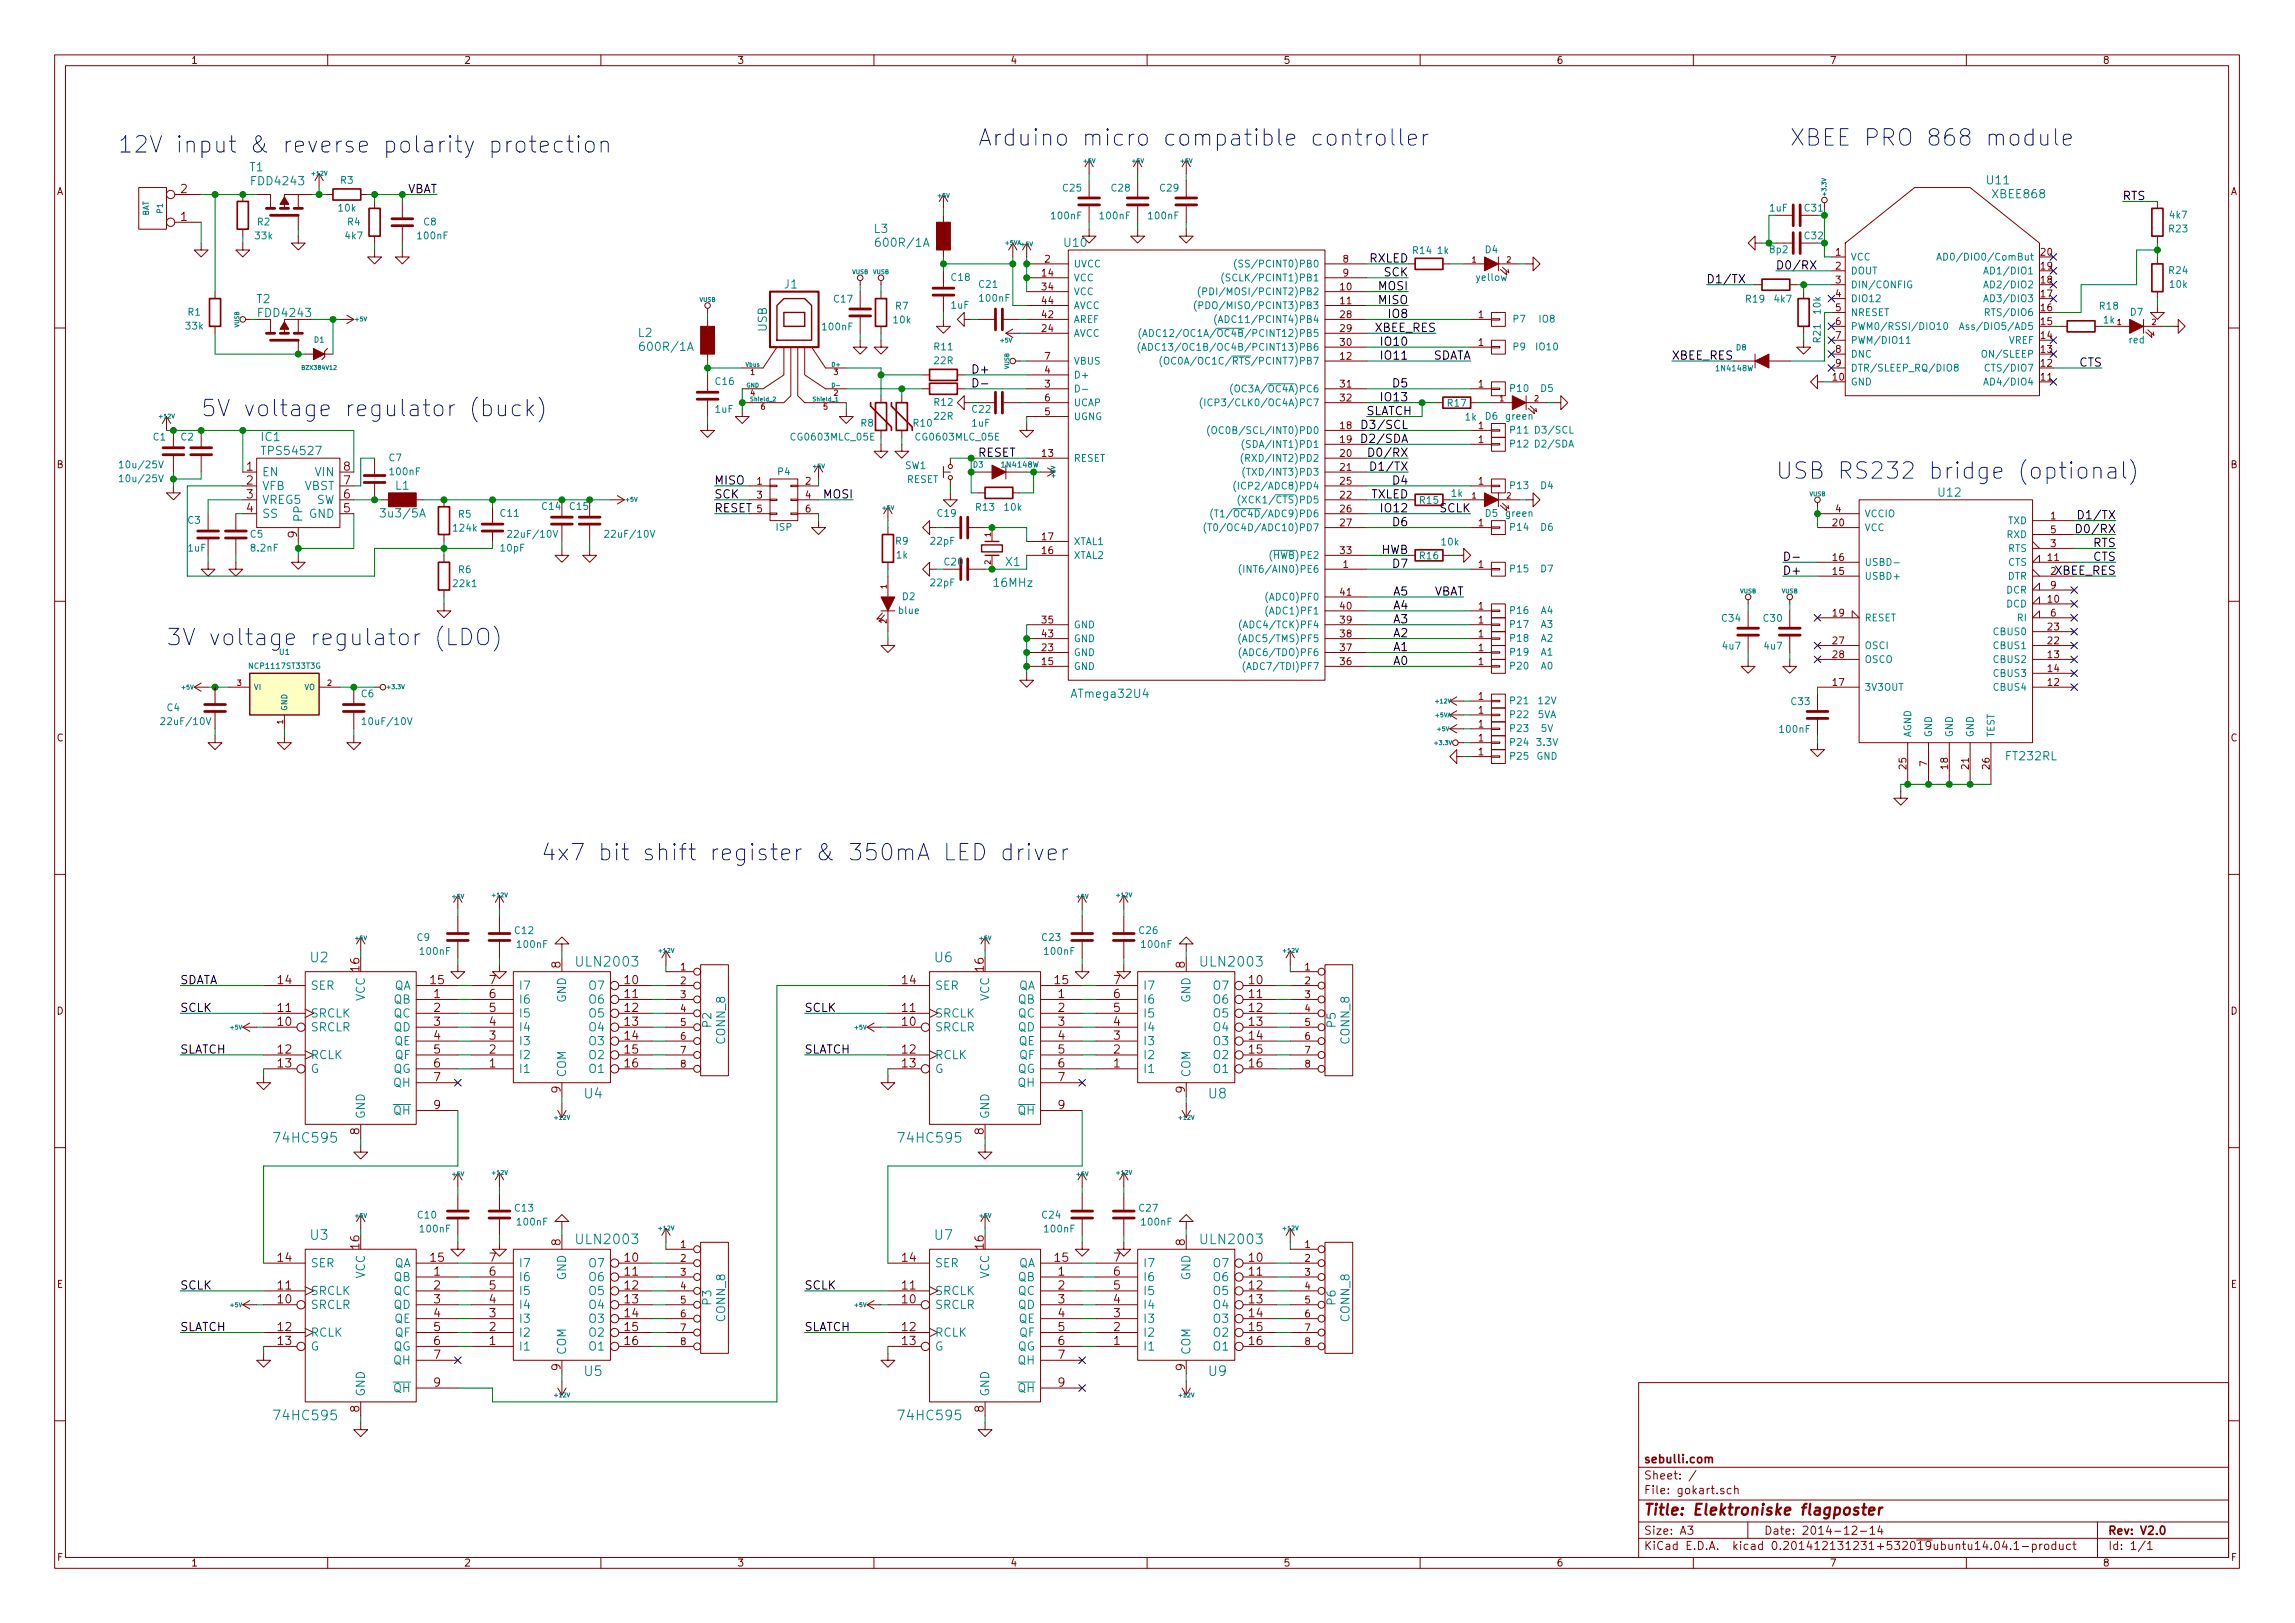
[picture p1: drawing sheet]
<svg xmlns="http://www.w3.org/2000/svg" width="420mm" height="297mm" viewBox="0 0 420 297" stroke-linecap="round" stroke-linejoin="round" font-family="sans-serif">
<defs><g id="words">
<g font-size="4.2" fill="#0000c2">
<text x="21.6" y="28">12V input &amp; reverse polarity protection</text>
<text x="179.1" y="26.7">Arduino micro compatible controller</text>
<text x="327.7" y="26.7">XBEE PRO 868 module</text>
<text x="36.8" y="76.2">5V voltage regulator (buck)</text>
<text x="325.1" y="87.7">USB RS232 bridge (optional)</text>
<text x="30.5" y="118.1">3V voltage regulator (LDO)</text>
<text x="99.1" y="157.5">4x7 bit shift register &amp; 350mA LED driver</text>
</g>
<text font-size="2.8" fill="#840000" x="301" y="277.3">Title: Elektroniske flagposter</text>
<g font-size="2.5" fill="#008484">
<text x="56.8" y="176.1">U2</text>
<text x="105.8" y="176.9">ULN2003</text>
<text x="171.1" y="176.1">U6</text>
<text x="220.1" y="176.9">ULN2003</text>
<text x="107" y="201">U4</text>
<text x="221.3" y="201">U8</text>
<text x="50.6" y="209.1">74HC595</text>
<text x="164.9" y="209.1">74HC595</text>
<text x="56.8" y="226.9">U3</text>
<text x="105.8" y="227.7">ULN2003</text>
<text x="171.1" y="226.9">U7</text>
<text x="220.1" y="227.7">ULN2003</text>
<text x="107" y="251.8">U5</text>
<text x="221.3" y="251.8">U9</text>
<text x="50.6" y="259.9">74HC595</text>
<text x="164.9" y="259.9">74HC595</text>
</g>
<g font-size="2.1" fill="#840000">
<text x="33.1" y="35.3">2</text>
<text x="33.1" y="40.4">1</text>
<text x="45.1" y="86.1">1</text>
<text x="45.1" y="88.7">2</text>
<text x="62.9" y="88.7">7</text>
<text x="62.9" y="86.1">8</text>
<text x="45.1" y="91.2">3</text>
<text x="45.1" y="93.8">4</text>
<text x="62.9" y="93.8">5</text>
<text x="62.9" y="91.2">6</text>
<text x="54.4" y="98.4" transform="rotate(-90 54.4 98.4)">9</text>
<text x="65.8" y="177.7" transform="rotate(-90 65.8 177.7)">16</text>
<text x="102.6" y="177.2" transform="rotate(-90 102.6 177.2)">8</text>
<text x="180.1" y="177.7" transform="rotate(-90 180.1 177.7)">16</text>
<text x="216.9" y="177.2" transform="rotate(-90 216.9 177.2)">8</text>
<text x="50.9" y="185.2">11</text>
<text x="50.9" y="180.1">14</text>
<text x="78.8" y="180.1">15</text>
<text x="79.4" y="182.7">1</text>
<text x="79.4" y="185.2">2</text>
<text x="89.6" y="185.2">5</text>
<text x="89.6" y="182.7">6</text>
<text x="89.6" y="180.1">7</text>
<text x="114.4" y="180.1">10</text>
<text x="114.4" y="182.7">11</text>
<text x="114.4" y="185.2">12</text>
<text x="165.2" y="185.2">11</text>
<text x="165.2" y="180.1">14</text>
<text x="193.1" y="180.1">15</text>
<text x="193.7" y="182.7">1</text>
<text x="193.7" y="185.2">2</text>
<text x="203.9" y="185.2">5</text>
<text x="203.9" y="182.7">6</text>
<text x="203.9" y="180.1">7</text>
<text x="228.7" y="180.1">10</text>
<text x="228.7" y="182.7">11</text>
<text x="228.7" y="185.2">12</text>
<text x="50.9" y="187.7">10</text>
<text x="79.4" y="187.7">3</text>
<text x="79.4" y="190.3">4</text>
<text x="89.6" y="190.3">3</text>
<text x="89.6" y="187.7">4</text>
<text x="114.4" y="187.7">13</text>
<text x="114.4" y="190.3">14</text>
<text x="165.2" y="187.7">10</text>
<text x="193.7" y="187.7">3</text>
<text x="193.7" y="190.3">4</text>
<text x="203.9" y="190.3">3</text>
<text x="203.9" y="187.7">4</text>
<text x="228.7" y="187.7">13</text>
<text x="228.7" y="190.3">14</text>
<text x="50.9" y="192.8">12</text>
<text x="50.9" y="195.4">13</text>
<text x="79.4" y="192.8">5</text>
<text x="79.4" y="195.4">6</text>
<text x="79.4" y="197.9">7</text>
<text x="89.6" y="195.4">1</text>
<text x="89.6" y="192.8">2</text>
<text x="114.4" y="192.8">15</text>
<text x="114.4" y="195.4">16</text>
<text x="165.2" y="192.8">12</text>
<text x="165.2" y="195.4">13</text>
<text x="193.7" y="192.8">5</text>
<text x="193.7" y="195.4">6</text>
<text x="193.7" y="197.9">7</text>
<text x="203.9" y="195.4">1</text>
<text x="203.9" y="192.8">2</text>
<text x="228.7" y="192.8">15</text>
<text x="228.7" y="195.4">16</text>
<text x="79.4" y="203">9</text>
<text x="102.6" y="200" transform="rotate(-90 102.6 200)">9</text>
<text x="193.7" y="203">9</text>
<text x="216.9" y="200" transform="rotate(-90 216.9 200)">9</text>
<text x="65.8" y="207.6" transform="rotate(-90 65.8 207.6)">8</text>
<text x="180.1" y="207.6" transform="rotate(-90 180.1 207.6)">8</text>
<text x="102.6" y="228" transform="rotate(-90 102.6 228)">8</text>
<text x="216.9" y="228" transform="rotate(-90 216.9 228)">8</text>
<text x="50.9" y="230.9">14</text>
<text x="65.8" y="228.5" transform="rotate(-90 65.8 228.5)">16</text>
<text x="78.8" y="230.9">15</text>
<text x="79.4" y="233.5">1</text>
<text x="89.6" y="233.5">6</text>
<text x="89.6" y="230.9">7</text>
<text x="114.4" y="230.9">10</text>
<text x="114.4" y="233.5">11</text>
<text x="165.2" y="230.9">14</text>
<text x="180.1" y="228.5" transform="rotate(-90 180.1 228.5)">16</text>
<text x="193.1" y="230.9">15</text>
<text x="193.7" y="233.5">1</text>
<text x="203.9" y="233.5">6</text>
<text x="203.9" y="230.9">7</text>
<text x="228.7" y="230.9">10</text>
<text x="228.7" y="233.5">11</text>
<text x="50.9" y="238.5">10</text>
<text x="50.9" y="236">11</text>
<text x="79.4" y="236">2</text>
<text x="79.4" y="238.5">3</text>
<text x="89.6" y="238.5">4</text>
<text x="89.6" y="236">5</text>
<text x="114.4" y="236">12</text>
<text x="114.4" y="238.5">13</text>
<text x="165.2" y="238.5">10</text>
<text x="165.2" y="236">11</text>
<text x="193.7" y="236">2</text>
<text x="193.7" y="238.5">3</text>
<text x="203.9" y="238.5">4</text>
<text x="203.9" y="236">5</text>
<text x="228.7" y="236">12</text>
<text x="228.7" y="238.5">13</text>
<text x="50.9" y="243.6">12</text>
<text x="79.4" y="241.1">4</text>
<text x="79.4" y="243.6">5</text>
<text x="89.6" y="243.6">2</text>
<text x="89.6" y="241.1">3</text>
<text x="114.4" y="241.1">14</text>
<text x="114.4" y="243.6">15</text>
<text x="165.2" y="243.6">12</text>
<text x="193.7" y="241.1">4</text>
<text x="193.7" y="243.6">5</text>
<text x="203.9" y="243.6">2</text>
<text x="203.9" y="241.1">3</text>
<text x="228.7" y="241.1">14</text>
<text x="228.7" y="243.6">15</text>
<text x="50.9" y="246.2">13</text>
<text x="79.4" y="246.2">6</text>
<text x="79.4" y="248.7">7</text>
<text x="89.6" y="246.2">1</text>
<text x="102.6" y="250.8" transform="rotate(-90 102.6 250.8)">9</text>
<text x="114.4" y="246.2">16</text>
<text x="165.2" y="246.2">13</text>
<text x="193.7" y="246.2">6</text>
<text x="193.7" y="248.7">7</text>
<text x="203.9" y="246.2">1</text>
<text x="216.9" y="250.8" transform="rotate(-90 216.9 250.8)">9</text>
<text x="228.7" y="246.2">16</text>
<text x="79.4" y="253.8">9</text>
<text x="193.7" y="253.8">9</text>
<text x="65.8" y="258.4" transform="rotate(-90 65.8 258.4)">8</text>
<text x="180.1" y="258.4" transform="rotate(-90 180.1 258.4)">8</text>
<text x="301" y="267.8">sebulli.com</text>
<text x="301" y="273.5">File: gokart.sch</text>
<text x="301" y="270.8">Sheet: /</text>
<text x="301" y="280.9">Size: A3</text>
<text x="323" y="280.9">Date: 2014-12-14</text>
<text x="386" y="280.9">Rev: V2.0</text>
<text x="301" y="283.7">KiCad E.D.A. kicad 0.201412131231+532019ubuntu14.04.1-product</text>
<text x="386" y="283.7">Id: 1/1</text>
</g>
<g font-size="2.1" fill="#008484">
<text x="45.7" y="31.4">T1</text>
<text x="46.3" y="33.9">FDD4243</text>
<text x="363.8" y="33.7">U11</text>
<text x="364.9" y="36.3">XBEE868</text>
<text x="160" y="42.6">L3</text>
<text x="160.9" y="45.2">600R/1A</text>
<text x="194.9" y="45.2">U10</text>
<text x="143.6" y="52.8">J1</text>
<text x="47" y="55.5">T2</text>
<text x="47.5" y="58">FDD4243</text>
<text x="116.9" y="61.7">L2</text>
<text x="117.7" y="64.2">600R/1A</text>
<text x="140.4" y="60.7" transform="rotate(-90 140.4 60.7)">USB</text>
<text x="47.9" y="80.7">IC1</text>
<text x="48.3" y="83.3">TPS54527</text>
<text x="48" y="87.2">EN</text>
<text x="48" y="89.7">VFB</text>
<text x="55.5" y="89.7">VBST</text>
<text x="57.7" y="87.2">VIN</text>
<text x="72.4" y="89.6">L1</text>
<text x="48" y="92.2">VREG5</text>
<text x="48" y="94.8">SS</text>
<text x="55.4" y="95.5" transform="rotate(-90 55.4 95.5)">PP</text>
<text x="56.5" y="94.8">GND</text>
<text x="57.8" y="92.2">SW</text>
<text x="70.2" y="94.7">3u3/5A</text>
<text x="354.9" y="90.9">U12</text>
<text x="182.1" y="107.4">16MHz</text>
<text x="184.1" y="103.6">X1</text>
<text x="196.5" y="127.7">ATmega32U4</text>
<text x="367.3" y="139.2">FT232RL</text>
<text x="56.9" y="181.1">SER</text>
<text x="66.8" y="183.3" transform="rotate(-90 66.8 183.3)">VCC</text>
<text x="72" y="183.7">QB</text>
<text x="72" y="181.1">QA</text>
<text x="95" y="183.7">I6</text>
<text x="95" y="181.1">I7</text>
<text x="103.6" y="183.6" transform="rotate(-90 103.6 183.6)">GND</text>
<text x="107.9" y="181.1">O7</text>
<text x="107.9" y="183.7">O6</text>
<text x="171.2" y="181.1">SER</text>
<text x="181.1" y="183.3" transform="rotate(-90 181.1 183.3)">VCC</text>
<text x="186.3" y="183.7">QB</text>
<text x="186.3" y="181.1">QA</text>
<text x="209.3" y="183.7">I6</text>
<text x="209.3" y="181.1">I7</text>
<text x="217.9" y="183.6" transform="rotate(-90 217.9 183.6)">GND</text>
<text x="222.2" y="181.1">O7</text>
<text x="222.2" y="183.7">O6</text>
<text x="56.9" y="188.8">SRCLR</text>
<text x="56.9" y="186.2">SRCLK</text>
<text x="72" y="186.2">QC</text>
<text x="72" y="188.8">QD</text>
<text x="72.1" y="191.3">QE</text>
<text x="95" y="191.3">I3</text>
<text x="95" y="188.8">I4</text>
<text x="95" y="186.2">I5</text>
<text x="107.9" y="186.2">O5</text>
<text x="107.9" y="188.8">O4</text>
<text x="107.9" y="191.3">O3</text>
<text x="130.2" y="188" transform="rotate(-90 130.2 188)">P2</text>
<text x="132.8" y="191" transform="rotate(-90 132.8 191)">CONN_8</text>
<text x="171.2" y="188.8">SRCLR</text>
<text x="171.2" y="186.2">SRCLK</text>
<text x="186.3" y="186.2">QC</text>
<text x="186.3" y="188.8">QD</text>
<text x="186.4" y="191.3">QE</text>
<text x="209.3" y="191.3">I3</text>
<text x="209.3" y="188.8">I4</text>
<text x="209.3" y="186.2">I5</text>
<text x="222.2" y="186.2">O5</text>
<text x="222.2" y="188.8">O4</text>
<text x="222.2" y="191.3">O3</text>
<text x="244.5" y="188" transform="rotate(-90 244.5 188)">P5</text>
<text x="247.1" y="191" transform="rotate(-90 247.1 191)">CONN_8</text>
<text x="56.9" y="193.8">RCLK</text>
<text x="56.9" y="196.4">G</text>
<text x="71.9" y="196.4">QG</text>
<text x="72.2" y="193.8">QF</text>
<text x="95" y="196.4">I1</text>
<text x="95" y="193.8">I2</text>
<text x="103.6" y="197.1" transform="rotate(-90 103.6 197.1)">COM</text>
<text x="107.9" y="193.8">O2</text>
<text x="107.9" y="196.4">O1</text>
<text x="171.2" y="193.8">RCLK</text>
<text x="171.2" y="196.4">G</text>
<text x="186.2" y="196.4">QG</text>
<text x="186.5" y="193.8">QF</text>
<text x="209.3" y="196.4">I1</text>
<text x="209.3" y="193.8">I2</text>
<text x="217.9" y="197.1" transform="rotate(-90 217.9 197.1)">COM</text>
<text x="222.2" y="193.8">O2</text>
<text x="222.2" y="196.4">O1</text>
<text x="72" y="198.9">QH</text>
<text x="72" y="204">QH</text>
<text x="186.3" y="198.9">QH</text>
<text x="186.3" y="204">QH</text>
<text x="66.8" y="204.8" transform="rotate(-90 66.8 204.8)">GND</text>
<text x="181.1" y="204.8" transform="rotate(-90 181.1 204.8)">GND</text>
<text x="56.9" y="231.9">SER</text>
<text x="72" y="231.9">QA</text>
<text x="95" y="231.9">I7</text>
<text x="107.9" y="231.9">O7</text>
<text x="171.2" y="231.9">SER</text>
<text x="186.3" y="231.9">QA</text>
<text x="209.3" y="231.9">I7</text>
<text x="222.2" y="231.9">O7</text>
<text x="56.9" y="239.6">SRCLR</text>
<text x="56.9" y="237">SRCLK</text>
<text x="66.8" y="234.1" transform="rotate(-90 66.8 234.1)">VCC</text>
<text x="72" y="234.5">QB</text>
<text x="72" y="237">QC</text>
<text x="72" y="239.6">QD</text>
<text x="95" y="239.6">I4</text>
<text x="95" y="237">I5</text>
<text x="95" y="234.5">I6</text>
<text x="103.6" y="234.4" transform="rotate(-90 103.6 234.4)">GND</text>
<text x="107.9" y="234.5">O6</text>
<text x="107.9" y="237">O5</text>
<text x="107.9" y="239.6">O4</text>
<text x="130.2" y="238.8" transform="rotate(-90 130.2 238.8)">P3</text>
<text x="171.2" y="239.6">SRCLR</text>
<text x="171.2" y="237">SRCLK</text>
<text x="181.1" y="234.1" transform="rotate(-90 181.1 234.1)">VCC</text>
<text x="186.3" y="234.5">QB</text>
<text x="186.3" y="237">QC</text>
<text x="186.3" y="239.6">QD</text>
<text x="209.3" y="239.6">I4</text>
<text x="209.3" y="237">I5</text>
<text x="209.3" y="234.5">I6</text>
<text x="217.9" y="234.4" transform="rotate(-90 217.9 234.4)">GND</text>
<text x="222.2" y="234.5">O6</text>
<text x="222.2" y="237">O5</text>
<text x="222.2" y="239.6">O4</text>
<text x="244.5" y="238.8" transform="rotate(-90 244.5 238.8)">P6</text>
<text x="56.9" y="244.6">RCLK</text>
<text x="72.1" y="242.1">QE</text>
<text x="72.2" y="244.6">QF</text>
<text x="95" y="244.6">I2</text>
<text x="95" y="242.1">I3</text>
<text x="107.9" y="242.1">O3</text>
<text x="107.9" y="244.6">O2</text>
<text x="132.8" y="241.8" transform="rotate(-90 132.8 241.8)">CONN_8</text>
<text x="171.2" y="244.6">RCLK</text>
<text x="186.4" y="242.1">QE</text>
<text x="186.5" y="244.6">QF</text>
<text x="209.3" y="244.6">I2</text>
<text x="209.3" y="242.1">I3</text>
<text x="222.2" y="242.1">O3</text>
<text x="222.2" y="244.6">O2</text>
<text x="247.1" y="241.8" transform="rotate(-90 247.1 241.8)">CONN_8</text>
<text x="56.9" y="247.2">G</text>
<text x="71.9" y="247.2">QG</text>
<text x="72" y="249.7">QH</text>
<text x="95" y="247.2">I1</text>
<text x="103.6" y="247.9" transform="rotate(-90 103.6 247.9)">COM</text>
<text x="107.9" y="247.2">O1</text>
<text x="171.2" y="247.2">G</text>
<text x="186.2" y="247.2">QG</text>
<text x="186.3" y="249.7">QH</text>
<text x="209.3" y="247.2">I1</text>
<text x="217.9" y="247.9" transform="rotate(-90 217.9 247.9)">COM</text>
<text x="222.2" y="247.2">O1</text>
<text x="66.8" y="255.6" transform="rotate(-90 66.8 255.6)">GND</text>
<text x="72" y="254.8">QH</text>
<text x="181.1" y="255.6" transform="rotate(-90 181.1 255.6)">GND</text>
<text x="186.3" y="254.8">QH</text>
</g>
<g font-size="2.1">
<text x="74.2" y="35.3">VBAT</text>
<text x="388.6" y="36.6">RTS</text>
<text x="250.6" y="48">RXLED</text>
<text x="252.4" y="53.1">MOSI</text>
<text x="253.3" y="50.6">SCK</text>
<text x="312.4" y="51.9">D1/TX</text>
<text x="325.1" y="49.3">D0/RX</text>
<text x="252.4" y="55.7">MISO</text>
<text x="254.4" y="58.2">IO8</text>
<text x="251.6" y="60.7">XBEE_RES</text>
<text x="253.2" y="65.8">IO11</text>
<text x="253.2" y="63.3">IO10</text>
<text x="261.9" y="65.8">SDATA</text>
<text x="306.1" y="65.8">XBEE_RES</text>
<text x="177.8" y="68.4">D+</text>
<text x="255.1" y="70.9">D5</text>
<text x="380.6" y="67.1">CTS</text>
<text x="250.2" y="76">SLATCH</text>
<text x="253.2" y="73.4">IO13</text>
<text x="179.1" y="83.6">RESET</text>
<text x="250" y="81.1">D2/SDA</text>
<text x="250.3" y="78.5">D3/SCL</text>
<text x="251.6" y="83.6">D0/RX</text>
<text x="130.8" y="88.7">MISO</text>
<text x="251.8" y="86.1">D1/TX</text>
<text x="255.1" y="88.7">D4</text>
<text x="130.8" y="91.2">SCK</text>
<text x="130.8" y="93.8">RESET</text>
<text x="150.8" y="91.2">MOSI</text>
<text x="250.9" y="91.2">TXLED</text>
<text x="253.2" y="93.8">IO12</text>
<text x="263.5" y="93.8">SCLK</text>
<text x="381.3" y="95">D1/TX</text>
<text x="252.7" y="101.4">HWB</text>
<text x="255.1" y="96.3">D6</text>
<text x="381.1" y="97.6">D0/RX</text>
<text x="383.1" y="100.1">RTS</text>
<text x="255.1" y="103.9">D7</text>
<text x="326.4" y="105.2">D+</text>
<text x="376" y="105.2">XBEE_RES</text>
<text x="383.1" y="102.7">CTS</text>
<text x="255.1" y="109">A5</text>
<text x="255.1" y="111.5">A4</text>
<text x="262.2" y="109">VBAT</text>
<text x="255.1" y="114.1">A3</text>
<text x="255.1" y="116.6">A2</text>
<text x="255.1" y="119.2">A1</text>
<text x="255.1" y="121.7">A0</text>
<text x="33" y="180.1">SDATA</text>
<text x="33" y="185.2">SCLK</text>
<text x="147.3" y="185.2">SCLK</text>
<text x="33" y="192.8">SLATCH</text>
<text x="147.3" y="192.8">SLATCH</text>
<text x="33" y="236">SCLK</text>
<text x="147.3" y="236">SCLK</text>
<text x="33" y="243.6">SLATCH</text>
<text x="147.3" y="243.6">SLATCH</text>
</g>
<g font-size="1.8" fill="#840000">
<text x="35" y="11.7">1</text>
<text x="85" y="11.7">2</text>
<text x="135" y="11.7">3</text>
<text x="185" y="11.7">4</text>
<text x="235" y="11.7">5</text>
<text x="285" y="11.7">6</text>
<text x="335" y="11.7">7</text>
<text x="385" y="11.7">8</text>
<text x="10.4" y="35.7">A</text>
<text x="408.4" y="35.7">A</text>
<text x="336.1" y="46.8">1</text>
<text x="373.7" y="46.8">20</text>
<text x="190.8" y="50.6">14</text>
<text x="190.8" y="53.1">34</text>
<text x="191.3" y="48">2</text>
<text x="245.4" y="53.1">10</text>
<text x="245.9" y="48">8</text>
<text x="245.9" y="50.6">9</text>
<text x="336.1" y="49.3">2</text>
<text x="336.1" y="51.9">3</text>
<text x="373.7" y="51.9">18</text>
<text x="373.7" y="49.3">19</text>
<text x="190.8" y="58.2">42</text>
<text x="190.8" y="55.7">44</text>
<text x="245.4" y="55.7">11</text>
<text x="245.4" y="58.2">28</text>
<text x="270.7" y="58.2">1</text>
<text x="336.1" y="54.4">4</text>
<text x="336.1" y="56.9">5</text>
<text x="336.1" y="59.5">6</text>
<text x="373.7" y="59.5">15</text>
<text x="373.7" y="56.9">16</text>
<text x="373.7" y="54.4">17</text>
<text x="190.8" y="60.7">24</text>
<text x="191.3" y="65.8">7</text>
<text x="245.4" y="63.3">30</text>
<text x="245.4" y="65.8">12</text>
<text x="245.4" y="60.7">29</text>
<text x="270.7" y="63.3">1</text>
<text x="336.1" y="62">7</text>
<text x="336.1" y="64.6">8</text>
<text x="373.7" y="64.6">13</text>
<text x="373.7" y="62">14</text>
<text x="191.3" y="70.9">3</text>
<text x="191.3" y="68.4">4</text>
<text x="245.4" y="70.9">31</text>
<text x="270.7" y="70.9">1</text>
<text x="335.6" y="69.6">10</text>
<text x="336.1" y="67.1">9</text>
<text x="373.7" y="69.6">11</text>
<text x="373.7" y="67.1">12</text>
<text x="191.3" y="76">5</text>
<text x="191.3" y="73.4">6</text>
<text x="245.4" y="73.4">32</text>
<text x="190.8" y="83.6">13</text>
<text x="245.4" y="83.6">20</text>
<text x="245.4" y="78.5">18</text>
<text x="245.4" y="81.1">19</text>
<text x="270.7" y="78.5">1</text>
<text x="270.7" y="81.1">1</text>
<text x="10.4" y="85.7">B</text>
<text x="138.6" y="88.7">1</text>
<text x="147.5" y="88.7">2</text>
<text x="245.4" y="86.1">21</text>
<text x="245.4" y="88.7">25</text>
<text x="270.7" y="88.7">1</text>
<text x="408.4" y="85.7">B</text>
<text x="138.6" y="91.2">3</text>
<text x="138.6" y="93.8">5</text>
<text x="147.5" y="91.2">4</text>
<text x="147.5" y="93.8">6</text>
<text x="245.4" y="91.2">22</text>
<text x="245.4" y="93.8">26</text>
<text x="336.1" y="93.8">4</text>
<text x="375.4" y="95">1</text>
<text x="190.8" y="101.4">16</text>
<text x="190.8" y="98.8">17</text>
<text x="245.4" y="101.4">33</text>
<text x="245.4" y="96.3">27</text>
<text x="270.7" y="96.3">1</text>
<text x="335.6" y="96.3">20</text>
<text x="375.4" y="100.1">3</text>
<text x="375.4" y="97.6">5</text>
<text x="245.9" y="103.9">1</text>
<text x="270.7" y="103.9">1</text>
<text x="335.6" y="105.2">15</text>
<text x="335.6" y="102.7">16</text>
<text x="375" y="102.7">11</text>
<text x="375.4" y="105.2">2</text>
<text x="375.4" y="107.7">9</text>
<text x="245.4" y="111.5">40</text>
<text x="245.4" y="109">41</text>
<text x="270.7" y="111.5">1</text>
<text x="335.6" y="112.8">19</text>
<text x="375" y="110.3">10</text>
<text x="375.4" y="112.8">6</text>
<text x="190.8" y="119.2">23</text>
<text x="190.8" y="116.6">43</text>
<text x="190.8" y="114.1">35</text>
<text x="245.4" y="119.2">37</text>
<text x="245.4" y="116.6">38</text>
<text x="245.4" y="114.1">39</text>
<text x="270.7" y="114.1">1</text>
<text x="270.7" y="116.6">1</text>
<text x="270.7" y="119.2">1</text>
<text x="335.6" y="117.9">27</text>
<text x="375" y="117.9">22</text>
<text x="375" y="115.4">23</text>
<text x="190.8" y="121.7">15</text>
<text x="245.4" y="121.7">36</text>
<text x="270.7" y="121.7">1</text>
<text x="335.6" y="125.5">17</text>
<text x="335.6" y="120.4">28</text>
<text x="375" y="125.5">12</text>
<text x="375" y="120.4">13</text>
<text x="375" y="123">14</text>
<text x="270.7" y="128.1">1</text>
<text x="270.7" y="130.6">1</text>
<text x="10.4" y="135.7">C</text>
<text x="270.7" y="133.1">1</text>
<text x="270.7" y="135.7">1</text>
<text x="408.4" y="135.7">C</text>
<text x="270.7" y="138.2">1</text>
<text x="349" y="140.7" transform="rotate(-90 349 140.7)">25</text>
<text x="352.8" y="140.2" transform="rotate(-90 352.8 140.2)">7</text>
<text x="356.6" y="140.7" transform="rotate(-90 356.6 140.7)">18</text>
<text x="360.4" y="140.7" transform="rotate(-90 360.4 140.7)">21</text>
<text x="364.2" y="140.7" transform="rotate(-90 364.2 140.7)">26</text>
<text x="124.6" y="177.6">1</text>
<text x="238.9" y="177.6">1</text>
<text x="10.4" y="185.7">D</text>
<text x="124.6" y="180.1">2</text>
<text x="124.6" y="182.7">3</text>
<text x="124.6" y="185.2">4</text>
<text x="238.9" y="180.1">2</text>
<text x="238.9" y="182.7">3</text>
<text x="238.9" y="185.2">4</text>
<text x="408.4" y="185.7">D</text>
<text x="124.6" y="187.7">5</text>
<text x="124.6" y="190.3">6</text>
<text x="238.9" y="187.7">5</text>
<text x="238.9" y="190.3">6</text>
<text x="124.6" y="192.8">7</text>
<text x="124.6" y="195.4">8</text>
<text x="238.9" y="192.8">7</text>
<text x="238.9" y="195.4">8</text>
<text x="124.6" y="228.4">1</text>
<text x="124.6" y="230.9">2</text>
<text x="124.6" y="233.5">3</text>
<text x="238.9" y="228.4">1</text>
<text x="238.9" y="230.9">2</text>
<text x="238.9" y="233.5">3</text>
<text x="10.4" y="235.7">E</text>
<text x="124.6" y="236">4</text>
<text x="124.6" y="238.5">5</text>
<text x="238.9" y="236">4</text>
<text x="238.9" y="238.5">5</text>
<text x="408.4" y="235.7">E</text>
<text x="124.6" y="241.1">6</text>
<text x="124.6" y="243.6">7</text>
<text x="238.9" y="241.1">6</text>
<text x="238.9" y="243.6">7</text>
<text x="124.6" y="246.2">8</text>
<text x="238.9" y="246.2">8</text>
<text x="10.5" y="285.7">F</text>
<text x="35" y="286.7">1</text>
<text x="85" y="286.7">2</text>
<text x="135" y="286.7">3</text>
<text x="185" y="286.7">4</text>
<text x="235" y="286.7">5</text>
<text x="285" y="286.7">6</text>
<text x="335" y="286.7">7</text>
<text x="385" y="286.7">8</text>
<text x="408.5" y="285.7">F</text>
</g>
<g font-size="1.8" fill="#008484">
<text x="62.4" y="33.6">R3</text>
<text x="194.6" y="35">C25</text>
<text x="203.5" y="35">C28</text>
<text x="212.4" y="35">C29</text>
<text x="47.1" y="41.2">R2</text>
<text x="62" y="38.7">10k</text>
<text x="63.7" y="41.2">R4</text>
<text x="77.6" y="41.2">C8</text>
<text x="192.6" y="40.1">100nF</text>
<text x="201.5" y="40.1">100nF</text>
<text x="210.4" y="40.1">100nF</text>
<text x="324" y="38.7">1uF</text>
<text x="330.4" y="38.7">C31</text>
<text x="397.3" y="40">4k7</text>
<text x="46.8" y="43.8">33k</text>
<text x="63.3" y="43.8">4k7</text>
<text x="76.6" y="43.8">100nF</text>
<text x="258.7" y="46.5">R14</text>
<text x="263.2" y="46.5">1k</text>
<text x="271.9" y="46.3">D4</text>
<text x="324.1" y="46.3">8p2</text>
<text x="330.4" y="43.8">C32</text>
<text x="338.8" y="47.7">VCC</text>
<text x="356.8" y="47.7">AD0/DIO0/ComBut</text>
<text x="397.2" y="42.5">R23</text>
<text x="174.2" y="51.4">C18</text>
<text x="179.3" y="52.7">C21</text>
<text x="196.6" y="48.9">UVCC</text>
<text x="196.6" y="51.5">VCC</text>
<text x="225.3" y="51.5">(SCLK/PCINT1)PB1</text>
<text x="227.8" y="48.9">(SS/PCINT0)PB0</text>
<text x="270.4" y="51.4">yellow</text>
<text x="338.8" y="50.2">DOUT</text>
<text x="338.8" y="52.7">DIN/CONFIG</text>
<text x="364.2" y="52.7">AD2/DIO2</text>
<text x="364.2" y="50.2">AD1/DIO1</text>
<text x="397.2" y="50.1">R24</text>
<text x="397.3" y="52.7">10k</text>
<text x="34.4" y="57.7">R1</text>
<text x="152.7" y="55.4">C17</text>
<text x="163.6" y="59.2">10k</text>
<text x="164" y="56.6">R7</text>
<text x="174.1" y="56.5">1uF</text>
<text x="179.5" y="55.2">100nF</text>
<text x="196.6" y="59.1">AREF</text>
<text x="196.6" y="54">VCC</text>
<text x="196.6" y="56.6">AVCC</text>
<text x="221.3" y="56.6">(PDO/MISO/PCINT3)PB3</text>
<text x="222.2" y="54">(PDI/MOSI/PCINT2)PB2</text>
<text x="224.4" y="59.1">(ADC11/PCINT4)PB4</text>
<text x="277.1" y="59">P7</text>
<text x="281.8" y="59">IO8</text>
<text x="319.7" y="55.4">R19</text>
<text x="324.9" y="55.4">4k7</text>
<text x="333.3" y="57.4" transform="rotate(-90 333.3 57.4)">10k</text>
<text x="338.8" y="55.3">DIO12</text>
<text x="338.8" y="57.8">NRESET</text>
<text x="364.2" y="57.8">RTS/DIO6</text>
<text x="364.2" y="55.3">AD3/DIO3</text>
<text x="384.5" y="56.6">R18</text>
<text x="390" y="57.7">D7</text>
<text x="34.1" y="60.3">33k</text>
<text x="150.7" y="60.4">100nF</text>
<text x="171.1" y="64.1">R11</text>
<text x="196.6" y="61.6">AVCC</text>
<text x="212.6" y="64.2">(ADC13/OC1B/OC4B/PCINT13)PB6</text>
<text x="212.6" y="61.6">(ADC12/OC1A/OC4B/PCINT12)PB5</text>
<text x="277.1" y="64.1">P9</text>
<text x="281.3" y="64.1">IO10</text>
<text x="333.3" y="62.6" transform="rotate(-90 333.3 62.6)">R21</text>
<text x="338.8" y="60.4">PWM0/RSSI/DIO10</text>
<text x="338.8" y="62.9">PWM/DIO11</text>
<text x="338.8" y="65.4">DNC</text>
<text x="360.5" y="60.4">Ass/DIO5/AD5</text>
<text x="363.4" y="65.4">ON/SLEEP</text>
<text x="367.6" y="62.9">VREF</text>
<text x="389.8" y="62.8">red</text>
<text x="131" y="70.4">C16</text>
<text x="171.1" y="66.6">22R</text>
<text x="196.6" y="69.3">D+</text>
<text x="196.6" y="66.7">VBUS</text>
<text x="215.8" y="66.7">(OC0A/OC1C/RTS/PCINT7)PB7</text>
<text x="226.6" y="71.8">(OC3A/OC4A)PC6</text>
<text x="276.6" y="71.7">P10</text>
<text x="282.1" y="71.7">D5</text>
<text x="338.8" y="68">DTR/SLEEP_RQ/DIO8</text>
<text x="338.8" y="70.5">GND</text>
<text x="364.2" y="70.5">AD4/DIO4</text>
<text x="364.2" y="68">CTS/DIO7</text>
<text x="131" y="75.5">1uF</text>
<text x="171.1" y="74.3">R12</text>
<text x="171.1" y="76.8">22R</text>
<text x="196.6" y="76.9">UGNG</text>
<text x="196.6" y="74.3">UCAP</text>
<text x="222.5" y="74.3">(ICP3/CLK0/OC4A)PC7</text>
<text x="265.1" y="74.4">R17</text>
<text x="268.3" y="76.9">1k</text>
<text x="271.9" y="76.8">D6</text>
<text x="275.7" y="76.8">green</text>
<text x="28.1" y="80.6">C1</text>
<text x="33.1" y="80.6">C2</text>
<text x="145.1" y="80.6">CG0603MLC_05E</text>
<text x="157.6" y="78.1">R8</text>
<text x="167.3" y="78.1">R10</text>
<text x="168" y="80.6">CG0603MLC_05E</text>
<text x="178" y="78.1">1uF</text>
<text x="223.7" y="79.4">(OC0B/SCL/INT0)PD0</text>
<text x="228.9" y="82">(SDA/INT1)PD1</text>
<text x="276.6" y="79.3">P11</text>
<text x="276.6" y="81.9">P12</text>
<text x="281.3" y="81.9">D2/SDA</text>
<text x="281.3" y="79.3">D3/SCL</text>
<text x="22.5" y="88.2">10u/25V</text>
<text x="22.5" y="85.7">10u/25V</text>
<text x="71.2" y="84.4">C7</text>
<text x="71.5" y="87">100nF</text>
<text x="142.4" y="87">P4</text>
<text x="165.7" y="85.8">SW1</text>
<text x="166" y="88.4">RESET</text>
<text x="196.6" y="84.5">RESET</text>
<text x="227.7" y="89.6">(ICP2/ADC8)PD4</text>
<text x="228.9" y="84.5">(RXD/INT2)PD2</text>
<text x="229.1" y="87">(TXD/INT3)PD3</text>
<text x="276.6" y="89.5">P13</text>
<text x="282.1" y="89.5">D4</text>
<text x="34.4" y="95.8">C3</text>
<text x="84" y="94.7">R5</text>
<text x="91.7" y="94.6">C11</text>
<text x="99.3" y="93.3">C14</text>
<text x="104.4" y="93.3">C15</text>
<text x="171.7" y="94.6">C19</text>
<text x="178.7" y="93.5">R13</text>
<text x="183.9" y="93.5">10k</text>
<text x="224.2" y="94.7">(T1/OC4D/ADC9)PD6</text>
<text x="228.2" y="92.1">(XCK1/CTS)PD5</text>
<text x="260" y="92.2">R15</text>
<text x="271.9" y="94.6">D5</text>
<text x="275.7" y="94.6">green</text>
<text x="341.4" y="94.7">VCCIO</text>
<text x="367.6" y="95.9">TXD</text>
<text x="34.4" y="100.9">1uF</text>
<text x="45.8" y="98.4">C5</text>
<text x="46.1" y="100.9">8.2nF</text>
<text x="83.1" y="97.3">124k</text>
<text x="91.7" y="100.9">10pF</text>
<text x="93.6" y="98.4">22uF/10V</text>
<text x="111.4" y="98.4">22uF/10V</text>
<text x="142.1" y="97.1">ISP</text>
<text x="164" y="99.7">R9</text>
<text x="170.5" y="99.7">22pF</text>
<text x="196.6" y="99.7">XTAL1</text>
<text x="223.2" y="97.2">(T0/OC4D/ADC10)PD7</text>
<text x="264" y="99.8">10k</text>
<text x="276.6" y="97.1">P14</text>
<text x="282.1" y="97.1">D6</text>
<text x="341.4" y="97.2">VCC</text>
<text x="367.4" y="98.5">RXD</text>
<text x="367.6" y="101">RTS</text>
<text x="83.1" y="107.4">22k1</text>
<text x="84" y="104.9">R6</text>
<text x="164.1" y="102.2">1k</text>
<text x="170.5" y="107.3">22pF</text>
<text x="172.9" y="103.5">C20</text>
<text x="196.6" y="102.3">XTAL2</text>
<text x="228.7" y="104.8">(INT6/AIN0)PE6</text>
<text x="232.8" y="102.3">(HWB)PE2</text>
<text x="260" y="102.3">R16</text>
<text x="276.6" y="104.7">P15</text>
<text x="282.1" y="104.7">D7</text>
<text x="341.4" y="106.1">USBD+</text>
<text x="341.4" y="103.5">USBD-</text>
<text x="367.5" y="106.1">DTR</text>
<text x="367.6" y="103.5">CTS</text>
<text x="164.6" y="112.4">blue</text>
<text x="165.3" y="109.8">D2</text>
<text x="232.3" y="112.4">(ADC1)PF1</text>
<text x="232.3" y="109.9">(ADC0)PF0</text>
<text x="276.6" y="112.4">P16</text>
<text x="282.1" y="112.4">A4</text>
<text x="315.3" y="113.8">C34</text>
<text x="322.9" y="113.8">C30</text>
<text x="341.4" y="113.7">RESET</text>
<text x="367.3" y="108.6">DCR</text>
<text x="367.3" y="111.2">DCD</text>
<text x="369.3" y="113.7">RI</text>
<text x="196.6" y="117.5">GND</text>
<text x="196.6" y="115">GND</text>
<text x="228.1" y="117.5">(ADC5/TMS)PF5</text>
<text x="228.2" y="115">(ADC4/TCK)PF4</text>
<text x="276.6" y="114.9">P17</text>
<text x="276.6" y="117.4">P18</text>
<text x="276.6" y="120">P19</text>
<text x="282.1" y="114.9">A3</text>
<text x="282.1" y="117.4">A2</text>
<text x="282.1" y="120">A1</text>
<text x="315.4" y="118.9">4u7</text>
<text x="323.1" y="118.9">4u7</text>
<text x="341.4" y="118.8">OSCI</text>
<text x="365.1" y="118.8">CBUS1</text>
<text x="365.1" y="116.2">CBUS0</text>
<text x="196.6" y="120.1">GND</text>
<text x="196.6" y="122.6">GND</text>
<text x="228.1" y="120.1">(ADC6/TDO)PF6</text>
<text x="229" y="122.6">(ADC7/TDI)PF7</text>
<text x="276.6" y="122.5">P20</text>
<text x="282.1" y="122.5">A0</text>
<text x="341.4" y="121.3">OSCO</text>
<text x="365.1" y="121.3">CBUS2</text>
<text x="365.1" y="123.9">CBUS3</text>
<text x="30.6" y="130.1">C4</text>
<text x="66.2" y="127.6">C6</text>
<text x="276.6" y="128.9">P21</text>
<text x="276.6" y="131.4">P22</text>
<text x="281.5" y="131.4">5VA</text>
<text x="281.6" y="128.9">12V</text>
<text x="328" y="129">C33</text>
<text x="341.4" y="126.4">3V3OUT</text>
<text x="365.1" y="126.4">CBUS4</text>
<text x="30.1" y="132.7">22uF/10V</text>
<text x="66.9" y="132.7">10uF/10V</text>
<text x="276.6" y="133.9">P23</text>
<text x="276.6" y="136.5">P24</text>
<text x="281.4" y="136.5">3.3V</text>
<text x="282.1" y="133.9">5V</text>
<text x="326" y="134.1">100nF</text>
<text x="349.9" y="134.9" transform="rotate(-90 349.9 134.9)">AGND</text>
<text x="353.7" y="134.9" transform="rotate(-90 353.7 134.9)">GND</text>
<text x="357.5" y="134.9" transform="rotate(-90 357.5 134.9)">GND</text>
<text x="361.3" y="134.9" transform="rotate(-90 361.3 134.9)">GND</text>
<text x="365.1" y="134.9" transform="rotate(-90 365.1 134.9)">TEST</text>
<text x="276.6" y="139">P25</text>
<text x="281.3" y="139">GND</text>
<text x="76.4" y="172.2">C9</text>
<text x="94.3" y="170.9">C12</text>
<text x="94.8" y="173.5">100nF</text>
<text x="190.8" y="172.2">C23</text>
<text x="208.6" y="170.9">C26</text>
<text x="209.1" y="173.5">100nF</text>
<text x="77.1" y="174.7">100nF</text>
<text x="191.4" y="174.7">100nF</text>
<text x="94.3" y="221.7">C13</text>
<text x="208.6" y="221.7">C27</text>
<text x="76.5" y="223">C10</text>
<text x="77.1" y="225.5">100nF</text>
<text x="94.8" y="224.3">100nF</text>
<text x="190.8" y="223">C24</text>
<text x="191.4" y="225.5">100nF</text>
<text x="209.1" y="224.3">100nF</text>
</g>
<g font-size="1.8" fill="#008400">
<text x="385.1" y="59.2">1k</text>
<text x="178" y="75.5">C22</text>
<text x="265.7" y="90.9">1k</text>
</g>
<g font-size="1.4" fill="#008484">
<text x="27.3" y="39.6" transform="rotate(-90 27.3 39.6)">BAT</text>
<text x="29.8" y="39" transform="rotate(-90 29.8 39)">P1</text>
<text x="57.5" y="62.7">D1</text>
<text x="317.9" y="64.1">D8</text>
<text x="314.4" y="67.9">1N4148W</text>
<text x="178.2" y="85.6">D3</text>
<text x="183.5" y="85.6">1N4148W</text>
<text x="51.2" y="119.8">U1</text>
<text x="45.9" y="122.4">NCP1117ST33T3G</text>
<text x="46.5" y="126.3">VI</text>
<text x="52.6" y="130.1" transform="rotate(-90 52.6 130.1)">GND</text>
<text x="55.6" y="126.3">VO</text>
</g>
<g font-size="1.4" fill="#840000">
<text x="269.5" y="48">1</text>
<text x="275.8" y="48">2</text>
<text x="387.6" y="59.5">1</text>
<text x="394" y="59.5">2</text>
<text x="137.4" y="68.6">1</text>
<text x="152.7" y="68.6">3</text>
<text x="137.4" y="72.4">4</text>
<text x="139.3" y="75">6</text>
<text x="150.7" y="75">5</text>
<text x="152.7" y="72.4">2</text>
<text x="274.6" y="73.4">1</text>
<text x="280.9" y="73.4">2</text>
<text x="269.5" y="91.2">1</text>
<text x="275.8" y="91.2">2</text>
<text x="181.4" y="98.2" transform="rotate(-90 181.4 98.2)">1</text>
<text x="162.3" y="107.7" transform="rotate(-90 162.3 107.7)">1</text>
<text x="181.4" y="103.3" transform="rotate(-90 181.4 103.3)">2</text>
<text x="162.3" y="114.1" transform="rotate(-90 162.3 114.1)">2</text>
<text x="43.4" y="125.5">3</text>
<text x="59.9" y="125.5">2</text>
<text x="51.8" y="132.5" transform="rotate(-90 51.8 132.5)">1</text>
</g>
<g font-size="1.1" fill="#008484">
<text x="198.4" y="29.8">+5V</text>
<text x="207.3" y="29.8">+5V</text>
<text x="216.2" y="29.8">+5V</text>
<text x="57.2" y="32.1">+12V</text>
<text x="334.3" y="35.7" transform="rotate(-90 334.3 35.7)">+3.3V</text>
<text x="171.8" y="36.2">+5V</text>
<text x="184.1" y="44.8">+5VA +5V</text>
<text x="156" y="50.2">VUSB</text>
<text x="159.8" y="50.2">VUSB</text>
<text x="43.8" y="59.9" transform="rotate(-90 43.8 59.9)">VUSB</text>
<text x="65.1" y="58.8">+5V</text>
<text x="128.1" y="55.2">VUSB</text>
<text x="183.2" y="62.7">+5V</text>
<text x="55.5" y="67.7">BZX384V12</text>
<text x="136.5" y="67.1">Vbus</text>
<text x="136.6" y="70.9">GND</text>
<text x="152.3" y="67.1">D+</text>
<text x="152.5" y="70.9">D-</text>
<text x="184.7" y="67.5" transform="rotate(-90 184.7 67.5)">VUSB</text>
<text x="29.2" y="76.6">+12V</text>
<text x="137.5" y="73.4">Shield_2</text>
<text x="148.9" y="73.4">Shield_1</text>
<text x="148.9" y="85.7">+5V</text>
<text x="193.2" y="87.4" transform="rotate(-90 193.2 87.4)">+5V</text>
<text x="114.6" y="91.8">+5V</text>
<text x="161.6" y="93.3">+5V</text>
<text x="331.3" y="90.8">VUSB</text>
<text x="318.6" y="108.6">VUSB</text>
<text x="326.2" y="108.6">VUSB</text>
<text x="33.3" y="126.2">+5V</text>
<text x="71" y="126.1">+3.3V</text>
<text x="262.8" y="131.3">+5VA</text>
<text x="262.9" y="128.7">+12V</text>
<text x="262.7" y="136.3">+3.3V</text>
<text x="263.2" y="133.8">+5V</text>
<text x="82.9" y="164.5">+5V</text>
<text x="90.2" y="164.2">+12V</text>
<text x="197.2" y="164.5">+5V</text>
<text x="204.5" y="164.2">+12V</text>
<text x="65.1" y="172.1">+5V</text>
<text x="179.4" y="172.1">+5V</text>
<text x="120.7" y="174.4">+12V</text>
<text x="235" y="174.4">+12V</text>
<text x="42.2" y="188.4">+5V</text>
<text x="156.5" y="188.4">+5V</text>
<text x="101.6" y="204.9">+12V</text>
<text x="215.9" y="204.9">+12V</text>
<text x="82.9" y="215.3">+5V</text>
<text x="90.2" y="215">+12V</text>
<text x="197.2" y="215.3">+5V</text>
<text x="204.5" y="215">+12V</text>
<text x="65.1" y="222.9">+5V</text>
<text x="120.7" y="225.2">+12V</text>
<text x="179.4" y="222.9">+5V</text>
<text x="235" y="225.2">+12V</text>
<text x="42.2" y="239.2">+5V</text>
<text x="156.5" y="239.2">+5V</text>
<text x="101.6" y="255.7">+12V</text>
<text x="215.9" y="255.7">+12V</text>
</g>
</g></defs>
<g fill="none" stroke="#840000" stroke-width=".18">
<path d="M10 10h400v277h-400zM12 12h396v273.1h-396zM60 10v2M110 10v2M160 10v2M210 10v2M260 10v2M310 10v2M360 10v2M25.4 34.3h5.1v7.6h-5.1zM32 35.6h4.8M44.4 35.6v1.3"/>
<path d="M47 35.6h2.5v2.5M54.6 35.6h-2.5v2.5M54.6 35.6v2.5M54.6 39.4v2.5M54.6 35.6h2.5M58.4 31.8l-.7 1.3M58.4 31.8v2.5M58.4 31.8l.8 1.3M59.7 35.6h1.3M66 35.6h1.3M68.6 36.9v1.2M73.7 36.9v3"/>
<path d="M172.7 35.6v2.5M172.7 39.4v1.3M172.7 35.6l-.7 1.3M172.7 35.6l.8 1.3M199.4 29.2v2.6M199.4 33.1v3M199.4 37.6v3.1M199.4 29.2l-.8 1.3M199.4 29.2l.8 1.3M208.3 29.2v2.6M208.3 33.1v3M208.3 37.6v3.1"/>
<path d="M208.3 29.2l-.8 1.3M208.3 29.2l.7 1.3M217.2 29.2v2.6M217.2 33.1v3M217.2 37.6v3.1M217.2 29.2l-.8 1.3M217.2 29.2l.7 1.3M325.1 39.4h3.1M329.7 39.4h3M334 37.1v1M395 36.9v1.2M32 40.7h4.8"/>
<path d="M36.8 44.5v1.3h1.3l-1.3 1.2-1.2-1.2h1.2M39.4 53.4v1.2M39.4 59.7v1.3M44.4 44.5v1.3h1.3l-1.3 1.2-1.2-1.2h1.2M44.4 41.9v1.3M45 58.5h.7M49.5 58.5v2.5M54.6 43.2v1.3h1.3l-1.3 1.3-1.3-1.3h1.3M62.2 58.5h2.6M63.5 57.7l1.3 .8M64.8 58.5l-1.3 .7M68.6 45.8v1.2h1.2l-1.2 1.3-1.3-1.3h1.3"/>
<path d="M68.6 43.2v1.3M73.7 45.8v1.2h1.2l-1.2 1.3-1.3-1.3h1.3M73.7 41.4v3.1M129.5 56.4v.8M129.5 58.5v1.2M143.5 57.2h.1M157.5 51.3v.8M157.5 53.4v3M157.5 57.9v3.1M161.3 51.3v.8M161.3 53.4v1.2M161.3 59.7v1.3"/>
<path d="M172.7 58.5v1.2h1.3l-1.3 1.3-1.3-1.3h1.3M172.7 45.8v1.2M172.7 49.6v3M172.7 54.1v3.1M176.5 58.5v-1.3l-1.2 1.3 1.2 1.2v-1.2h1.3M179.1 58.5h3M183.6 58.5h3.1M185.4 44.5l-.7 1.3M185.4 44.5v2.5M185.4 44.5l.8 1.3M188 58.5h7.6M188 44.5l-.8 1.3"/>
<path d="M188 44.5v2.5M188 44.5l.7 1.3M188 48.3h7.6M188 50.8h7.6M188 53.4h7.6M188 55.9h7.6M195.6 45.8h47v78.7h-47zM199.4 41.9v1.3h1.3l-1.3 1.3-1.3-1.3h1.3M208.3 41.9v1.3h1.2l-1.2 1.3-1.3-1.3h1.3M217.2 41.9v1.3h1.2l-1.2 1.3-1.3-1.3h1.3M242.6 58.5h7.6M242.6 48.3h7.6"/>
<path d="M242.6 50.8h7.6M242.6 53.4h7.6M242.6 55.9h7.6M257.8 48.3h1.3M264.2 48.3h1.2M268 48.3h3.8M269.2 58.5h3.8M273 58.3h1.6v.3h-1.6zM273 57.2h2.6v2.5h-2.6zM274.3 48.3h3.8M274.3 47v2.6M274.7 49.3l1.1 1-.1-.6"/>
<path d="M275.1 48.9l1.1 1-.1-.6M279.4 48.3h1.3v-1.3l1.2 1.3-1.2 1.3v-1.3M321.3 44.5v-1.3l-1.3 1.3 1.3 1.3v-1.3h1.3M321.3 52.1h1.3M325.1 44.5h3.1M327.7 52.1h1.2M329.7 44.5h3M330.2 53.4v1.2M330.2 59.7v1.3M335.3 47h2.5M335.3 49.6h2.5M335.3 52.1h2.5"/>
<path d="M335.3 54.6h2.5M335.3 57.2h2.5M335.3 59.7h2.5M337.8 44.5l12.7-10.2h10.2l12.7 10.2v27.9h-35.6zM377.2 59.7h1.3M383.5 59.7h1.3M386.1 59.7h3.8M392.4 59.7h3.8M392.4 58.5v2.5M395 55.9v1.3h1.2l-1.2 1.3-1.3-1.3h1.3M395 43.2v1.3M395 47v1.3"/>
<path d="M395 53.4v1.2M397.5 59.7h1.3v-1.2l1.2 1.2-1.2 1.3v-1.3M10 60h2M30.5 76.2l-.8 1.3M30.5 76.2v2.6M30.5 76.2l.7 1.3M31.7 78.8v3M36.8 78.8v3M52.1 61v-2.5h2.5v2.5M54.6 62.3v2.5M55.9 64.8h1.5M59.4 64.8h1.6"/>
<path d="M129.5 77.5v1.3h1.3l-1.3 1.2-1.2-1.2h1.2M129.5 64.8v1.3M129.5 68.6v3.1M129.5 73.2v3M135.9 75v1.2h1.3l-1.3 1.3-1.3-1.3h1.3M142.2 63.5l-2.5 3.8h-3.8M143.5 63.5v5.1l-3.8 2.6h-3.8M144.8 63.5v8.9l-1.3 1.3h-7.6M146 63.5v8.9l1.3 1.3h7.6M147.3 63.5v5.1l3.8 2.6h3.8M148.6 63.5l2.5 3.8h3.8M154.9 75v1.2h1.3l-1.3 1.3-1.2-1.3h1.2"/>
<path d="M157.5 62.3v1.2h1.2l-1.2 1.3-1.3-1.3h1.3M161.3 62.3v1.2h1.3l-1.3 1.3-1.3-1.3h1.3M161.3 72.4v1.3M161.3 78.8v1.2M165.1 72.4v1.3M165.1 78.8v1.2M168.9 68.6h1.3M168.9 71.2h1.3M175.3 68.6h1.2M175.3 71.2h1.2M176.5 73.7v-1.3l-1.2 1.3 1.2 1.3v-1.3h1.3M179.1 73.7h3"/>
<path d="M183.6 73.7h3.1M184.1 61l1.3 .8M184.1 61h2.6M185.4 60.2l-1.3 .8M185.9 66.1h.8M188 77.5v1.3h1.2l-1.2 1.2-1.3-1.2h1.3M188 73.7h7.6M188 68.6h7.6M188 71.2h7.6M188 61h7.6M188 76.2h7.6M188 66.1h7.6"/>
<path d="M242.6 73.7h7.6M242.6 71.2h7.6M242.6 61h7.6M242.6 63.5h7.6M242.6 78.8h7.6M242.6 66.1h7.6M262.9 73.7h1.3M269.2 73.7h1.3M269.2 71.2h3.8M269.2 63.5h3.8M269.2 78.8h3.8M273 63.4h1.6v.3h-1.6z"/>
<path d="M273 62.3h2.6v2.5h-2.6zM273 71h1.6v.3h-1.6zM273 69.9h2.6v2.5h-2.6zM273 78.6h1.6v.3h-1.6zM273 77.5h2.6v2.5h-2.6zM273 73.7h3.9M279.4 73.7h3.8M279.4 72.4v2.6M279.8 74.7l1.1 1-.1-.6M280.2 74.3l1.1 1-.1-.6M284.5 73.7h1.2v-1.3l1.3 1.3-1.3 1.3v-1.3M317.5 66.1h3.8"/>
<path d="M321.3 64.8v2.5M323.8 66.1h3.9M330.2 62.3v1.2h1.3l-1.3 1.3-1.3-1.3h1.3M332.7 69.9v-1.3l-1.2 1.3 1.2 1.3v-1.3h1.3M335.3 67.3h2.5M335.3 62.3h2.5M335.3 64.8h2.5M392.8 60.7l1.2 1.1-.2-.7M393.2 60.4l1.1 1-.1-.7M408 60h2M31.7 88.9v1.3h1.3l-1.3 1.3-1.2-1.3h1.2M31.7 83.3v3.1"/>
<path d="M36.8 83.3v3.1M38.1 94v3.1M38.1 98.6v3M43.2 94v3.1M43.2 98.6v3M44.4 86.4h2.6M44.4 88.9h2.6M44.4 91.5h2.6M44.4 94h2.6M47 83.9h15.2v12.7h-15.2zM54.6 96.6v2.5M62.2 86.4h2.6"/>
<path d="M62.2 88.9h2.6M62.2 91.5h2.6M62.2 94h2.6M68.6 83.9v3M68.6 88.4v3.1M69.8 91.5h1.3M76.2 91.5h1.3M81.3 91.5v1.2M81.3 97.8v1.3M90.2 92.7v3.1M90.2 97.3v3.1M102.9 91.5v3"/>
<path d="M102.9 96v3.1M107.9 91.5v3M107.9 96v3.1M111.8 91.5h2.5M113 90.7l1.3 .8M114.3 91.5l-1.3 .7M137.2 88.9h3.8M137.2 91.5h3.8M137.2 94h3.8M141 93.9h1.2v.2h-1.2zM141 91.3h1.2v.3h-1.2zM141 88.8h1.2v.3h-1.2z"/>
<path d="M141 87.7h5v7.6h-5zM144.8 93.9h1.2v.2h-1.2zM144.8 91.3h1.2v.3h-1.2zM144.8 88.8h1.2v.3h-1.2zM146 88.9h3.9M146 91.5h3.9M146 94h3.9M149.9 95.3v1.3h1.2l-1.2 1.2-1.3-1.2h1.3M149.9 85.1l-.8 1.3M149.9 85.1v2.6M149.9 85.1l.7 1.3M161.3 81.3v1.3h1.3l-1.3 1.3-1.3-1.3h1.3"/>
<path d="M162.6 92.7v2.6M162.6 96.6v1.2M162.6 92.7l-.8 1.3M162.6 92.7l.7 1.3M165.1 81.3v1.3h1.3l-1.3 1.3-1.3-1.3h1.3M170.2 96.6v-1.3l-1.3 1.3 1.3 1.2v-1.2h1.2M172.7 85.4v2M172.7 96.6h3.1M172.7 86.4h1.3M174 90.2v1.3h1.3l-1.3 1.2-1.3-1.2h1.3M174 83.9v1.1M174 87.8v1.1"/>
<path d="M177.3 96.6h3M177.8 86.4h3.8M179.1 90.2h1.2M181.6 96.6v2.5M184.1 86.4h3.9M184.1 85.1v2.6M185.4 90.2h1.3M188 83.9h7.6M188 99.1h7.6M190.5 86.4h2.5M191.8 85.6l1.2 .8M193 86.4l-1.2 .8"/>
<path d="M242.6 96.6h7.6M242.6 86.4h7.6M242.6 88.9h7.6M242.6 91.5h7.6M242.6 94h7.6M242.6 81.3h7.6M242.6 83.9h7.6M257.8 91.5h1.3M268 91.5h3.8M269.2 96.6h3.8M269.2 88.9h3.8M269.2 81.3h3.8"/>
<path d="M273 81.2h1.6v.2h-1.6zM273 80h2.6v2.6h-2.6zM273 88.8h1.6v.3h-1.6zM273 87.7h2.6v2.5h-2.6zM273 96.4h1.6v.3h-1.6zM273 95.3h2.6v2.5h-2.6zM274.3 91.5h3.8M274.3 90.2v2.5M274.7 92.5l1.1 1-.1-.6M275.1 92.1l1.1 1-.1-.6M279.4 91.5h1.3v-1.3l1.2 1.3-1.2 1.2v-1.2M332.7 92v.7"/>
<path d="M332.7 96.6h7.7M332.7 94h7.7M340.4 91.5h31.7v44.4h-31.7zM372.1 95.3h7.6M372.1 99.1l1.3 1.3M372.1 97.8h7.6M10 110h2M38.1 102.9v1.3h1.3l-1.3 1.2-1.3-1.2h1.3M43.2 102.9v1.3h1.2l-1.2 1.2-1.3-1.2h1.3M54.6 101.6v1.3h1.3l-1.3 1.3-1.3-1.3h1.3M81.3 110.5v1.3h1.2l-1.2 1.3-1.3-1.3h1.3M81.3 101.6v1.3"/>
<path d="M81.3 108v1.3M102.9 100.4v1.2h1.2l-1.2 1.3-1.3-1.3h1.3M107.9 100.4v1.2h1.3l-1.3 1.3-1.2-1.3h1.2M161.3 111.8h2.5M161.5 112.2l-1 1.1 .7-.1M161.9 112.6l-1 1.1 .6-.1M162.6 116.9v1.2h1.2l-1.2 1.3-1.3-1.3h1.3M162.6 102.9v1.3M162.6 105.4v3.9M162.6 111.8v3.8M170.2 104.2v-1.3l-1.3 1.3 1.3 1.2v-1.2h1.2M172.7 104.2h3.1"/>
<path d="M177.3 104.2h3M181.6 101.6v2.6M188 101.6h7.6M188 114.3h7.6M188 116.9h7.6M188 119.4h7.6M242.6 104.2h7.6M242.6 101.6h7.6M242.6 111.8h7.6M242.6 114.3h7.6M242.6 116.9h7.6M242.6 119.4h7.6"/>
<path d="M242.6 109.3h7.6M257.8 101.6h1.3M264.2 101.6h1.2M266.7 101.6h1.3v-1.2l1.2 1.2-1.2 1.3v-1.3M269.2 104.2h3.8M269.2 111.8h3.8M269.2 114.3h3.8M269.2 116.9h3.8M269.2 119.4h3.8M273 104h1.6v.3h-1.6zM273 102.9h2.6v2.5h-2.6zM273 111.7h1.6v.2h-1.6z"/>
<path d="M273 110.5h2.6v2.6h-2.6zM273 114.2h1.6v.3h-1.6zM273 113.1h2.6v2.5h-2.6zM273 116.7h1.6v.3h-1.6zM273 115.6h2.6v2.5h-2.6zM273 119.3h1.6v.2h-1.6zM273 118.1h2.6v2.6h-2.6zM320 109.8v.7M320 111.8v3M320 116.4v3M327.7 109.8v.7M327.7 111.8v3"/>
<path d="M327.7 116.4v3M332.7 113.1h7.7l-1.3-1.3v1.3M332.7 105.4h7.7M332.7 102.9h7.7M332.7 118.1h7.7M372.1 105.4h7.6M372.1 104.2l1.3 1.2M372.1 100.4h7.6M372.1 118.1h7.6M372.1 115.6h7.6M373.4 113.1v-1.3l-1.3 1.3h7.6M373.4 108v-1.3l-1.3 1.3h7.6"/>
<path d="M373.4 110.5v-1.2l-1.3 1.2h7.6M373.4 102.9v-1.3l-1.3 1.3h7.6M408 110h2M35.6 125.8h2.5M35.6 125.8l1.2 .7M36.8 125l-1.2 .8M39.4 134.7v1.2h1.2l-1.2 1.3-1.3-1.3h1.3M39.4 125.8v3M39.4 130.3v3.1M41.9 125.8h3.8M52.1 134.7v1.2h1.2l-1.2 1.3-1.3-1.3h1.3M52.1 130.8v2.6"/>
<path d="M58.4 125.8h3.8M64.8 134.7v1.2h1.2l-1.2 1.3-1.3-1.3h1.3M64.8 125.8v3M64.8 130.3v3.1M68.6 125.8h1M188 123.2v1.3h1.2l-1.2 1.3-1.3-1.3h1.3M188 122h7.6M242.6 122h7.6M265.4 133.4h2.6M265.4 133.4l1.3 .7M265.4 128.3l1.3 .8M265.4 128.3h2.6"/>
<path d="M265.4 130.8l1.3 .8M265.4 130.8h2.6M266.7 138.5v-1.3l-1.3 1.3 1.3 1.2v-1.2h1.3M266.7 132.6l-1.3 .8M266.7 127.5l-1.3 .8M266.7 130.1l-1.3 .7M267 135.9h1M269.2 122h3.8M269.2 133.4h3.8M269.2 128.3h3.8M269.2 135.9h3.8M269.2 138.5h3.8"/>
<path d="M269.2 130.8h3.8M273 121.8h1.6v.3h-1.6zM273 120.7h2.6v2.5h-2.6zM273 133.3h1.6v.2h-1.6zM273 132.1h2.6v2.6h-2.6zM273 128.2h1.6v.2h-1.6zM273 127h2.6v2.6h-2.6zM273 135.8h1.6v.3h-1.6zM273 134.7h2.6v2.5h-2.6zM273 138.3h1.6v.3h-1.6zM273 137.2h2.6v2.5h-2.6zM273 130.7h1.6v.3h-1.6z"/>
<path d="M273 129.6h2.6v2.5h-2.6zM320 120.7v1.3h1.3l-1.3 1.2-1.2-1.2h1.2M327.7 120.7v1.3h1.2l-1.2 1.2-1.3-1.2h1.3M332.7 135.9v1.3h1.3l-1.3 1.3-1.2-1.3h1.2M332.7 125.8h7.7M332.7 120.7h7.7M332.7 127v3.1M332.7 131.6v3.1M349.2 135.9v7.6M353.1 135.9v7.6M356.9 135.9v7.6M360.7 135.9v7.6"/>
<path d="M364.5 135.9v7.6M372.1 125.8h7.6M372.1 120.7h7.6M372.1 123.2h7.6M348 144.8v1.3h1.2l-1.2 1.3-1.3-1.3h1.3M10 160h2M55.9 177.8h20.3v28h-20.3zM66 171.5l-.7 1.3M66 171.5v2.5M66 171.5l.8 1.3M83.8 176.6v1.2h1.3l-1.3 1.3-1.3-1.3h1.3M83.8 163.9v2.5"/>
<path d="M83.8 167.7v3M83.8 172.2v3.1M83.8 163.9l-.7 1.2M83.8 163.9l.8 1.2M91.4 176.6v1.2h1.3l-1.3 1.3-1.2-1.3h1.2M91.4 163.9v2.5M91.4 167.7v3M91.4 172.2v3.1M91.4 163.9l-.7 1.2M91.4 163.9l.8 1.2M94 177.8h17.8v20.4h-17.8zM102.9 172.8h1.2l-1.2-1.3-1.3 1.3h1.3v1.2"/>
<path d="M102.9 175.3v2.5M121.9 177.8h5.1M121.9 174l-.7 1.3M121.9 174v2.6M121.9 174l.8 1.3M128.3 176.6h5v20.3h-5zM170.2 177.8h20.3v28h-20.3zM180.3 171.5l-.7 1.3M180.3 171.5v2.5M180.3 171.5l.8 1.3M198.1 176.6v1.2h1.3l-1.3 1.3-1.3-1.3h1.3M198.1 163.9v2.5"/>
<path d="M198.1 167.7v3M198.1 172.2v3.1M198.1 163.9l-.7 1.2M198.1 163.9l.8 1.2M205.7 176.6v1.2h1.3l-1.3 1.3-1.2-1.3h1.2M205.7 163.9v2.5M205.7 167.7v3M205.7 172.2v3.1M205.7 163.9l-.7 1.2M205.7 163.9l.8 1.2M208.3 177.8h17.8v20.4h-17.8zM217.2 172.8h1.2l-1.2-1.3-1.3 1.3h1.3v1.2"/>
<path d="M217.2 175.3v2.5M236.2 177.8h5.1M236.2 174l-.7 1.3M236.2 174v2.6M236.2 174l.8 1.3M242.6 176.6h5v20.3h-5zM408 160h2M44.4 188h2.6M44.4 188l1.3 .8M45.7 187.2l-1.3 .8M48.3 196.9v1.3h1.2l-1.2 1.2-1.3-1.2h1.3M48.3 195.6h6.1"/>
<path d="M48.3 193.1h7.6M48.3 188h6.1M48.3 185.5h7.6M48.3 180.4h7.6M55.9 184.7l1.5 .8-1.5 .7M55.9 192.3l1.5 .8-1.5 .7M76.2 195.6h7.6M76.2 193.1h7.6M76.2 190.5h7.6M76.2 188h7.6M76.2 185.5h7.6M76.2 182.9h7.6"/>
<path d="M76.2 180.4h7.6M76.2 198.2h7.6M86.4 195.6h7.6M86.4 193.1h7.6M86.4 190.5h7.6M86.4 188h7.6M86.4 185.5h7.6M86.4 182.9h7.6M86.4 180.4h7.6M102.9 198.2v2.5M113.3 195.6h6.1M113.3 193.1h6.1"/>
<path d="M113.3 190.5h6.1M113.3 188h6.1M113.3 185.5h6.1M113.3 182.9h6.1M113.3 180.4h6.1M121.9 195.6h5.1M121.9 193.1h5.1M121.9 190.5h5.1M121.9 188h5.1M121.9 185.5h5.1M121.9 182.9h5.1M121.9 180.4h5.1"/>
<path d="M158.7 188h2.6M158.7 188l1.3 .8M160 187.2l-1.3 .8M162.6 196.9v1.3h1.2l-1.2 1.2-1.3-1.2h1.3M162.6 195.6h6.1M162.6 193.1h7.6M162.6 188h6.1M162.6 185.5h7.6M162.6 180.4h7.6M170.2 184.7l1.5 .8-1.5 .7M170.2 192.3l1.5 .8-1.5 .7M190.5 195.6h7.6"/>
<path d="M190.5 193.1h7.6M190.5 190.5h7.6M190.5 188h7.6M190.5 185.5h7.6M190.5 182.9h7.6M190.5 180.4h7.6M190.5 198.2h7.6M200.7 195.6h7.6M200.7 193.1h7.6M200.7 190.5h7.6M200.7 188h7.6M200.7 185.5h7.6"/>
<path d="M200.7 182.9h7.6M200.7 180.4h7.6M217.2 198.2v2.5M227.6 195.6h6.1M227.6 193.1h6.1M227.6 190.5h6.1M227.6 188h6.1M227.6 185.5h6.1M227.6 182.9h6.1M227.6 180.4h6.1M236.2 195.6h5.1M236.2 193.1h5.1"/>
<path d="M236.2 190.5h5.1M236.2 188h5.1M236.2 185.5h5.1M236.2 182.9h5.1M236.2 180.4h5.1M10 210h2M66 209.6v1.3h1.3l-1.3 1.2-1.2-1.2h1.2M66 205.8v2.5M76.2 203.2h7.6M83.8 214.7v2.5M83.8 218.5v3M83.8 214.7l-.7 1.2"/>
<path d="M83.8 214.7l.8 1.2M91.4 214.7v2.5M91.4 218.5v3M91.4 214.7l-.7 1.2M91.4 214.7l.8 1.2M102.1 203.2l.8 1.3M102.9 202v2.5M103.6 203.2l-.7 1.3M180.3 209.6v1.3h1.3l-1.3 1.2-1.2-1.2h1.2M180.3 205.8v2.5M190.5 203.2h7.6M198.1 214.7v2.5"/>
<path d="M198.1 218.5v3M198.1 214.7l-.7 1.2M198.1 214.7l.8 1.2M205.7 214.7v2.5M205.7 218.5v3M205.7 214.7l-.7 1.2M205.7 214.7l.8 1.2M216.4 203.2l.8 1.3M217.2 202v2.5M217.9 203.2l-.7 1.3M408 210h2M44.4 238.8h2.6"/>
<path d="M44.4 238.8l1.3 .8M45.7 238l-1.3 .8M48.3 238.8h6.1M48.3 236.3h7.6M48.3 231.2h7.6M55.9 228.6h20.3v28h-20.3zM55.9 235.5l1.5 .8-1.5 .7M66 222.3v2.5M66 222.3l-.7 1.3M66 222.3l.8 1.3M76.2 238.8h7.6M76.2 236.3h7.6"/>
<path d="M76.2 233.7h7.6M76.2 231.2h7.6M83.8 227.4v1.2h1.3l-1.3 1.3-1.3-1.3h1.3M83.8 223v3.1M86.4 238.8h7.6M86.4 236.3h7.6M86.4 233.7h7.6M86.4 231.2h7.6M91.4 227.4v1.2h1.3l-1.3 1.3-1.2-1.3h1.2M91.4 223v3.1M94 228.6h17.8v20.4h-17.8zM102.9 223.6h1.2l-1.2-1.3-1.3 1.3h1.3v1.2"/>
<path d="M102.9 226.1v2.5M113.3 238.8h6.1M113.3 236.3h6.1M113.3 233.7h6.1M113.3 231.2h6.1M121.9 224.8v2.6M121.9 238.8h5.1M121.9 236.3h5.1M121.9 233.7h5.1M121.9 231.2h5.1M121.9 228.6h5.1M121.9 224.8l-.7 1.3"/>
<path d="M121.9 224.8l.8 1.3M128.3 227.4h5v20.3h-5zM158.7 238.8h2.6M158.7 238.8l1.3 .8M160 238l-1.3 .8M162.6 238.8h6.1M162.6 236.3h7.6M162.6 231.2h7.6M170.2 228.6h20.3v28h-20.3zM170.2 235.5l1.5 .8-1.5 .7M180.3 222.3v2.5M180.3 222.3l-.7 1.3"/>
<path d="M180.3 222.3l.8 1.3M190.5 238.8h7.6M190.5 236.3h7.6M190.5 233.7h7.6M190.5 231.2h7.6M198.1 227.4v1.2h1.3l-1.3 1.3-1.3-1.3h1.3M198.1 223v3.1M200.7 238.8h7.6M200.7 236.3h7.6M200.7 233.7h7.6M200.7 231.2h7.6M205.7 227.4v1.2h1.3l-1.3 1.3-1.2-1.3h1.2"/>
<path d="M205.7 223v3.1M208.3 228.6h17.8v20.4h-17.8zM217.2 223.6h1.2l-1.2-1.3-1.3 1.3h1.3v1.2M217.2 226.1v2.5M227.6 238.8h6.1M227.6 236.3h6.1M227.6 233.7h6.1M227.6 231.2h6.1M236.2 238.8h5.1M236.2 236.3h5.1M236.2 233.7h5.1M236.2 231.2h5.1"/>
<path d="M236.2 228.6h5.1M236.2 224.8v2.6M236.2 224.8l-.7 1.3M236.2 224.8l.8 1.3M242.6 227.4h5v20.3h-5zM48.3 247.7v1.3h1.2l-1.2 1.2-1.3-1.2h1.3M48.3 246.4h6.1M48.3 243.9h7.6M55.9 243.1l1.5 .8-1.5 .7M66 256.6v2.5M76.2 246.4h7.6M76.2 243.9h7.6"/>
<path d="M76.2 241.3h7.6M76.2 249h7.6M76.2 254h7.6M86.4 246.4h7.6M86.4 243.9h7.6M86.4 241.3h7.6M102.1 254l.8 1.3M102.9 249v2.5M102.9 252.8v2.5M103.6 254l-.7 1.3M113.3 246.4h6.1M113.3 243.9h6.1"/>
<path d="M113.3 241.3h6.1M121.9 246.4h5.1M121.9 243.9h5.1M121.9 241.3h5.1M162.6 247.7v1.3h1.2l-1.2 1.2-1.3-1.2h1.3M162.6 246.4h6.1M162.6 243.9h7.6M170.2 243.1l1.5 .8-1.5 .7M180.3 256.6v2.5M190.5 246.4h7.6M190.5 243.9h7.6M190.5 241.3h7.6"/>
<path d="M190.5 249h7.6M190.5 254h7.6M200.7 246.4h7.6M200.7 243.9h7.6M200.7 241.3h7.6M216.4 254l.8 1.3M217.2 249v2.5M217.2 252.8v2.5M217.9 254l-.7 1.3M227.6 246.4h6.1M227.6 243.9h6.1M227.6 241.3h6.1"/>
<path d="M236.2 246.4h5.1M236.2 243.9h5.1M236.2 241.3h5.1M300 253h108v32.1h-108zM10 260h2M66 260.4v1.3h1.3l-1.3 1.2-1.2-1.2h1.2M180.3 260.4v1.3h1.3l-1.3 1.2-1.2-1.2h1.2M300 278.5h108M300 274.5h108M300 268.5h108M309 279.3h.9l-.5 .6 .5 .1v.7l-.2 .1-.7-.1M310.5 269.1l-1.3 2"/>
<path d="M316.9 272.5l-.4-.1-.3 .3 .1 .6 .2 .1 .4-.1M317.6 272.5l.2-.1 .4 .1v.9M317.6 271.9v1.5M320 278.5v3M339.1 279.5l.6-.2 .3 .4-1 1.1h1M342.4 279.7l.4-.4v1.5M344.1 279.2l-.3 1.1h.9M344.5 279.8v1M384 278.5v6.6M408 260h2M60 285.1v1.9M110 285.1v1.9"/>
<path d="M160 285.1v1.9M210 285.1v1.9M260 285.1v1.9M300 281.5h108M310 285.1v1.9M340.6 280.2h1.1M342.4 280.8h.8M360 285.1v1.9M365.3 282.3l.2-.2a.81 .81 0 0 1 .6 .6 .81 .81 0 0 1-.3 .8l-.1 .1a.79 .79 0 0 1-.4-1.3zM367 282l-.4 1.1h.9M367.3 282.6v1M368.1 283.5v.1"/>
<path d="M368.7 282.5l.5-.4v1.5M368.7 283.6h.9M370.2 283h1.2M372.1 282.7l.4-.1 .3 .3-.1 .6h-.6M372.1 282.6v1.5M373.4 282.6v1M373.9 282.6l-.5 .3M374.4 282.7l.2-.1 .4 .1 .1 .6-.1 .2-.4 .1-.2-.1zM376.4 282.7l-.5-.1-.3 .3 .1 .6 .2 .1 .5-.1M376.4 282.1v1.5M377.1 282.6v.9l.4 .1 .2-.1M377.7 282.6v1"/>
<path d="M379 282.7l-.4-.1-.3 .3 .1 .6 .2 .1 .4-.1M379.5 282.6h.6M379.7 282.1v1.3l.4 .2M392.7 282l-1.2 2M393.2 282.5l.4-.4v1.5M393.2 283.6h.8"/>
<circle cx="31.2" cy="35.6" r=".76"/>
<circle cx="334" cy="36.6" r=".51"/>
<circle cx="31.2" cy="40.7" r=".76"/>
<circle cx="44.5" cy="58.5" r=".51"/>
<circle cx="129.5" cy="55.9" r=".51"/>
<circle cx="157.5" cy="50.8" r=".51"/>
<circle cx="161.3" cy="50.8" r=".51"/>
<circle cx="185.4" cy="66.1" r=".51"/>
<circle cx="174" cy="85.4" r=".38"/>
<circle cx="174" cy="87.4" r=".38"/>
<circle cx="332.7" cy="91.5" r=".51"/>
<circle cx="320" cy="109.3" r=".51"/>
<circle cx="327.7" cy="109.3" r=".51"/>
<circle cx="70.1" cy="125.8" r=".51"/>
<circle cx="266.4" cy="135.9" r=".51"/>
<circle cx="127.6" cy="177.8" r=".63"/>
<circle cx="241.9" cy="177.8" r=".63"/>
<circle cx="55.1" cy="195.6" r=".76"/>
<circle cx="55.1" cy="188" r=".76"/>
<circle cx="112.5" cy="190.5" r=".76"/>
<circle cx="112.5" cy="188" r=".76"/>
<circle cx="112.5" cy="193.1" r=".76"/>
<circle cx="112.5" cy="180.4" r=".76"/>
<circle cx="112.5" cy="182.9" r=".76"/>
<circle cx="112.5" cy="185.5" r=".76"/>
<circle cx="112.5" cy="195.6" r=".76"/>
<circle cx="127.6" cy="185.5" r=".63"/>
<circle cx="127.6" cy="195.6" r=".63"/>
<circle cx="127.6" cy="190.5" r=".63"/>
<circle cx="127.6" cy="180.4" r=".63"/>
<circle cx="127.6" cy="182.9" r=".63"/>
<circle cx="127.6" cy="193.1" r=".63"/>
<circle cx="127.6" cy="188" r=".63"/>
<circle cx="169.4" cy="188" r=".76"/>
<circle cx="169.4" cy="195.6" r=".76"/>
<circle cx="226.8" cy="185.5" r=".76"/>
<circle cx="226.8" cy="193.1" r=".76"/>
<circle cx="226.8" cy="180.4" r=".76"/>
<circle cx="226.8" cy="188" r=".76"/>
<circle cx="226.8" cy="195.6" r=".76"/>
<circle cx="226.8" cy="182.9" r=".76"/>
<circle cx="226.8" cy="190.5" r=".76"/>
<circle cx="241.9" cy="180.4" r=".63"/>
<circle cx="241.9" cy="182.9" r=".63"/>
<circle cx="241.9" cy="195.6" r=".63"/>
<circle cx="241.9" cy="190.5" r=".63"/>
<circle cx="241.9" cy="185.5" r=".63"/>
<circle cx="241.9" cy="188" r=".63"/>
<circle cx="241.9" cy="193.1" r=".63"/>
<circle cx="55.1" cy="238.8" r=".76"/>
<circle cx="112.5" cy="233.7" r=".76"/>
<circle cx="112.5" cy="231.2" r=".76"/>
<circle cx="112.5" cy="236.3" r=".76"/>
<circle cx="112.5" cy="238.8" r=".76"/>
<circle cx="127.6" cy="236.3" r=".63"/>
<circle cx="127.6" cy="238.8" r=".63"/>
<circle cx="127.6" cy="231.2" r=".63"/>
<circle cx="127.6" cy="228.6" r=".63"/>
<circle cx="127.6" cy="233.7" r=".63"/>
<circle cx="169.4" cy="238.8" r=".76"/>
<circle cx="226.8" cy="233.7" r=".76"/>
<circle cx="226.8" cy="231.2" r=".76"/>
<circle cx="226.8" cy="236.3" r=".76"/>
<circle cx="226.8" cy="238.8" r=".76"/>
<circle cx="241.9" cy="238.8" r=".63"/>
<circle cx="241.9" cy="231.2" r=".63"/>
<circle cx="241.9" cy="233.7" r=".63"/>
<circle cx="241.9" cy="236.3" r=".63"/>
<circle cx="241.9" cy="228.6" r=".63"/>
<circle cx="55.1" cy="246.4" r=".76"/>
<circle cx="112.5" cy="246.4" r=".76"/>
<circle cx="112.5" cy="241.3" r=".76"/>
<circle cx="112.5" cy="243.9" r=".76"/>
<circle cx="127.6" cy="241.3" r=".63"/>
<circle cx="127.6" cy="243.9" r=".63"/>
<circle cx="127.6" cy="246.4" r=".63"/>
<circle cx="169.4" cy="246.4" r=".76"/>
<circle cx="226.8" cy="243.9" r=".76"/>
<circle cx="226.8" cy="241.3" r=".76"/>
<circle cx="226.8" cy="246.4" r=".76"/>
<circle cx="241.9" cy="243.9" r=".63"/>
<circle cx="241.9" cy="241.3" r=".63"/>
<circle cx="241.9" cy="246.4" r=".63"/>
</g>
<g fill="none" stroke="#840000" stroke-width=".3">
<path d="M43.4 36.9h2.1v5h-2.1zM61 34.6h5v2h-5zM67.6 38.1h2v5.1h-2zM394 38.1h2v5.1h-2zM38.4 54.6h2v5.1h-2zM160.3 54.6h2v5.1h-2zM259.1 47.3h5.1v2h-5.1zM322.6 51.1h5.1v2h-5.1zM329.2 54.6h2v5.1h-2zM378.5 58.7h5v2h-5zM394 48.3h2v5.1h-2zM159.4 73.7v.6l3.8 3.8v.7"/>
<path d="M160.3 73.7h2v5.1h-2zM163.2 73.7v.6l3.8 3.8v.7M164.1 73.7h2v5.1h-2zM170.2 67.6h5.1v2h-5.1zM170.2 70.1h5.1v2.1h-5.1zM264.2 72.7h5v2h-5zM80.3 92.7h2v5.1h-2zM161.5 97.8h2.1v5.1h-2.1zM180.3 89.2h5.1v2h-5.1zM259.1 90.5h5.1v2h-5.1zM80.3 102.9h2v5.1h-2zM259.1 100.6h5.1v2.1h-5.1z"/>
<path d="M312.8 266.9a.36 .36 0 0 1 .4-.2 .36 .36 0 0 1 .3 .2v.8M395.6 279.5l.2-.2a.81 .81 0 0 1 .6 .6 .81 .81 0 0 1-.3 .8l-.1 .1a.79 .79 0 0 1-.4-1.3z"/>
</g>
<path d="M340.9 275.9h.8M341.3 275.2l-.2 1.7 .1 .2 .4 .1M342.2 276.6l1-.2-.1-.4-.6-.1-.3 .3v.9l.2 .1 .6-.1M344.1 275.9l-.2 1.3M344.7 275.9a.54 .54 0 0 0-.7 .4" fill="none" stroke="#840000" stroke-width=".41"/>
<g fill="none" stroke="#840000" stroke-width=".51">
<path d="M48.8 38.1h1.5M49.5 39.4h5.1M51.3 38.1h1.5M53.8 38.1h1.6M197.5 36.2h3.8M197.5 37.5h3.8M206.4 36.2h3.8M206.4 37.5h3.8M215.3 36.2h3.8M215.3 37.5h3.8M328.3 37.5v3.8M329.6 37.5v3.8"/>
<path d="M71.8 41.3h3.8M71.8 40h3.8M155.6 56.6h3.8M155.6 57.8h3.8M170.8 54h3.8M170.8 52.7h3.8M182.2 56.6v3.8M183.5 56.6v3.8M328.3 42.6v3.8M329.6 42.6v3.8M48.8 61h1.5M49.5 62.3h5.1"/>
<path d="M51.3 61h1.5M53.8 61h1.6M127.6 73.1h3.8M127.6 71.8h3.8M182.2 71.8v3.8M183.5 71.8v3.8M29.8 83.2h3.9M29.8 82h3.9M34.9 83.2h3.8M34.9 82h3.8M36.2 98.5h3.8M36.2 97.2h3.8"/>
<path d="M41.3 98.5h3.8M41.3 97.2h3.8M66.7 88.3h3.8M66.7 87h3.8M88.3 97.2h3.8M88.3 95.9h3.8M101 95.9h3.8M101 94.7h3.8M106 95.9h3.9M106 94.7h3.9M175.9 94.7v3.8M177.2 94.7v3.8"/>
<path d="M175.9 102.3v3.8M177.2 102.3v3.8M318.1 115h3.8M318.1 116.2h3.8M325.8 115h3.8M325.8 116.2h3.8M37.5 130.2h3.8M37.5 128.9h3.8M62.9 130.2h3.8M62.9 128.9h3.8M330.8 130.2h3.8M330.8 131.5h3.8"/>
<path d="M81.9 170.9h3.8M81.9 172.1h3.8M89.5 170.9h3.8M89.5 172.1h3.8M196.2 170.9h3.8M196.2 172.1h3.8M203.8 170.9h3.8M203.8 172.1h3.8M81.9 221.7h3.8M81.9 222.9h3.8M89.5 221.7h3.8M89.5 222.9h3.8"/>
<path d="M196.2 221.7h3.8M196.2 222.9h3.8M203.8 221.7h3.8M203.8 222.9h3.8"/>
</g>
<path d="M142.2 55.9l1.3-1.3h3.8l1.3 1.3v6.4h-6.4zM143.5 57.2v2.5zM143.5 57.2h3.8zM143.5 59.7h3.8zM147.3 57.2v2.5zM179.7 99.7h3.8v1.3h-3.8zM180.3 99.1h2.6M180.3 101.6h2.6M45.7 123.2h12.7v7.6h-12.7z" fill="none" stroke="#840000" stroke-width=".25"/>
<path d="M141 53.4h8.9v10.1h-8.9z" fill="none" stroke="#840000" stroke-width=".38"/>
<g fill="none" stroke="#008484" stroke-width=".18">
<path d="M169.1 45.1l.5-1.5 .5 1.5M169.2 44.7h.7M219 55a1.51 1.51 0 0 0 0 2M219.5 55.9l.6-.1 .1-.5-.7-.1v1.3M219.7 52.5a1.51 1.51 0 0 0 0 1.9M220.2 53.4l.6-.1 .1-.5-.7-.1v1.3M220.8 55.2a.64 .64 0 0 1 .7 .7 .64 .64 0 0 1-.7 .6zM221.5 52.7a.64 .64 0 0 1 .7 .6 .64 .64 0 0 1-.7 .7zM222.7 57.6a1.51 1.51 0 0 0 0 1.9M223 59l.4-1.2 .5 1.2M223.2 58.7h.5M224 49.9a1.51 1.51 0 0 0 0 2"/>
<path d="M225.2 50.2l-.7 .1v.3l.5 .3 .2 .3-.3 .2-.4-.1M226.4 47.4a1.51 1.51 0 0 0 0 2M227.5 47.7h-.7v.4l.6 .2 .1 .3-.2 .3-.5-.1M349.9 51.5a.59 .59 0 0 0-.7 .5 .59 .59 0 0 0 .7 .6l.1-.5h-.2M354.6 47.6l.4-1.3 .4 1.3M354.6 59.4l.4-.4v1.3M354.7 47.2h.6M355.9 46.3a.64 .64 0 0 1 .7 .7 .64 .64 0 0 1-.7 .6zM356 59.1l.1-.1a.67 .67 0 0 1 .5 .7 .67 .67 0 0 1-.5 .6l-.2-.5zM358.9 59.9h.5M363.2 55.2l.4-1.2 .4 1.2M363.2 52.7l.4-1.3 .4 1.3"/>
<path d="M363.2 50.2l.4-1.3 .4 1.3M363.3 54.8h.6M363.3 52.3h.6M363.3 49.8h.6M363.5 57.2l.6-.1v-.5l-.6-.1v1.3M61.1 66.9h.4l.1 .2-.5 .6h.5M125.9 64.1l.5-1.5 .5 1.5M126 63.7h.7M141.6 72.7h.3l.1 .2-.5 .5h.5M153 73.4h.4M196.9 70.5a.64 .64 0 0 1 .7 .6 .64 .64 0 0 1-.7 .6zM198.2 71.3h.9"/>
<path d="M208.7 62.6a1.51 1.51 0 0 0 0 2M208.9 60.1a1.51 1.51 0 0 0 0 2M209 64.1l.4-1.2 .5 1.2M209.1 63.7h.6M209.2 61.6l.4-1.3 .4 1.3M209.3 61.2h.6M210.3 62.9a.64 .64 0 0 1 .7 .6 .64 .64 0 0 1-.7 .6zM210.5 60.3a.64 .64 0 0 1 .7 .6 .64 .64 0 0 1-.7 .7zM212.3 63a.5 .5 0 0 0-.7 0 .5 .5 0 0 0-.1 .6l.1 .3a.41 .41 0 0 0 .7 .1M212.4 60.4a.5 .5 0 0 0-.6 0 .5 .5 0 0 0-.1 .6l.1 .4a.41 .41 0 0 0 .6 .1M212.7 65.2a1.51 1.51 0 0 0 0 1.9M213.2 65.6l.2-.2h.4a.83 .83 0 0 1-.1 1.3 .44 .44 0 0 1-.5-.5z"/>
<path d="M215.2 65.5a.5 .5 0 0 0-.6 0 .5 .5 0 0 0-.1 .6l.1 .4a.41 .41 0 0 0 .6 0M220.1 72.8a1.51 1.51 0 0 0 0 2M220.6 73v1.3M221.4 77.9a1.51 1.51 0 0 0 0 1.9M221.9 73.1a.5 .5 0 0 0-.6 0 .5 .5 0 0 0-.2 .6l.1 .4a.41 .41 0 0 0 .7 .1M221.9 78.3l.2-.2h.4a.83 .83 0 0 1-.1 1.3 .44 .44 0 0 1-.5-.5zM222.7 60.1h5.1M225.5 65.2h3.5M225.7 70.3a1.51 1.51 0 0 0 0 1.9M226.1 70.6l.3-.1h.3a.83 .83 0 0 1-.1 1.2 .44 .44 0 0 1-.5-.4zM232.1 70.2h4.9M349 61.9l.4-.3v1.3"/>
<path d="M349 62.9h.7M354.6 60.3h.7M358 67.2l-.2-.2v-.2l.2-.1 .4 .1v.3l-.5 .1-.1 .2v.4l.2 .1h.3l.2-.2-.1-.4-.1-.1M358.7 60.3l.4-1.3 .5 1.3M362.9 64.3l.2-.2 .4 .1a.83 .83 0 0 1-.1 1.2 .44 .44 0 0 1-.5-.4zM363.2 70.5l.4-1.3 .4 1.3M363.3 70.1h.6M364.2 66.8a.5 .5 0 0 0-.6 0 .5 .5 0 0 0-.2 .6l.1 .3a.41 .41 0 0 0 .7 .1M21.8 87.3l.4-.4v1.3M21.8 84.7l.4-.3v1.2M21.8 88.2h.8M21.8 85.6h.8"/>
<path d="M29.1 86.9l.4 1.3 .4-1.3M29.1 84.4l.4 1.2 .4-1.2M76.8 94.6l.5-1.5 .6 1.5M77 94.2h.7M93 97.2l.4-.1 .2 .1 .1 .2-.8 .9h.8M101.3 97.1l.4 1.2 .4-1.2M110.7 97.2l.5-.1 .2 .1 .1 .2-.8 .9h.8M119 97.1l.5 1.2 .4-1.2M220.8 95.7a1.51 1.51 0 0 0 0 1.9M221.1 95.9h.7M221.5 95.9v1.2M222 93.1a1.51 1.51 0 0 0 0 2"/>
<path d="M222.3 96l.2-.1a.67 .67 0 0 1 .4 .6 .67 .67 0 0 1-.4 .6l-.3-.4zM222.3 93.3h.7M222.7 93.3v1.3M223.4 93.7l.4-.4v1.3M223.4 94.6h.7M225.7 93.1h5.1M226.2 88a1.51 1.51 0 0 0 0 2M226.7 88.3v1.2M227 90.6a1.51 1.51 0 0 0 0 1.9M227.4 90.8l.8 1.3M227.6 83a1.51 1.51 0 0 0 0 1.9M227.8 80.4a1.51 1.51 0 0 0 0 2"/>
<path d="M227.9 85.5a1.51 1.51 0 0 0 0 2M228.1 83.8h.6v-.5l-.6-.1v1.2M228.2 85.7h.7M228.2 90.8l-.8 1.3M228.4 83.8l.4 .6M228.5 85.7v1.3M228.9 80.7h-.7v.4l.6 .2 .1 .3-.2 .3-.5-.1M233.5 90.6h3.5M227.2 116a1.51 1.51 0 0 0 0 1.9M227.2 103.3a1.51 1.51 0 0 0 0 1.9M227.2 118.5a1.51 1.51 0 0 0 0 2M227.3 113.4a1.51 1.51 0 0 0 0 2"/>
<path d="M227.5 117.5l.4-1.3 .4 1.3M227.6 114.9l.4-1.2 .4 1.2M227.6 117.1h.6M227.7 103.5v1.3M232.1 110.9a1.51 1.51 0 0 0 0 2M232.1 108.4a1.51 1.51 0 0 0 0 1.9M233 100.7h4.1M346.8 103h.9M29.5 131.5l.4-.1 .2 .1 .1 .2-.8 .9h.8M37.8 131.4l.4 1.2 .4-1.2M66.3 131.7l.3-.3v1.2M66.3 132.6h.7"/>
<path d="M74.6 131.4l.4 1.2 .4-1.2M227.5 120l.4-1.3 .5 1.3M227.9 121.1a1.51 1.51 0 0 0 0 1.9M228.2 122.5l.5-1.2 .4 1.2M228.4 122.2h.6"/>
</g>
<g fill="#840000" stroke="#840000" stroke-width=".18">
<path d="M128.3 59.7h2.5v5.1h-2.5z"/>
<path d="M171.4 40.7h2.6v5.1h-2.6z"/>
<path d="M181.6 85.1l2.5 1.3-2.5 1.3z"/>
<path d="M71.1 90.2h5.1v2.5h-5.1z"/>
<path d="M57.4 63.8l2 1-2 1z"/>
<path d="M161.3 109.3h2.5l-1.2 2.5z"/>
<path d="M271.8 47l2.5 1.3-2.5 1.3z"/>
<path d="M276.9 72.4l2.5 1.3-2.5 1.3z"/>
<path d="M271.8 90.2l2.5 1.3-2.5 1.2z"/>
<path d="M389.9 58.5l2.5 1.2-2.5 1.3z"/>
<path d="M321.3 66.1l2.5-1.3v2.5z"/>
</g>
<g fill="none" stroke="#000" stroke-width=".18">
<path d="M318.4 50.3l1 1.5M319.4 50.3l-1 1.5M331.4 47.7l1.1 1.5M332.5 47.7l-1.1 1.5M178.2 69.3a.77 .77 0 0 1 .9 .8 .77 .77 0 0 1-.9 .7zM179.7 70.2h1.1M249.3 79.5a.77 .77 0 0 1 .9 .7 .77 .77 0 0 1-.9 .8zM249.4 76.9a.77 .77 0 0 1 .9 .8 .77 .77 0 0 1-.9 .7zM250.6 82a.77 .77 0 0 1 .9 .8 .77 .77 0 0 1-.9 .7zM251 84.5a.77 .77 0 0 1 .9 .8 .77 .77 0 0 1-.9 .8zM380.2 96a.77 .77 0 0 1 .9 .7 .77 .77 0 0 1-.9 .8zM380.5 93.4a.77 .77 0 0 1 .9 .8 .77 .77 0 0 1-.9 .8z"/>
<path d="M326.7 101.1a.77 .77 0 0 1 .9 .7 .77 .77 0 0 1-.9 .8zM328.3 102h1.1"/>
</g>
<g fill="none" stroke="#000084" stroke-width=".18">
<path d="M334.7 59.1l1.2 1.2M334.7 54l1.2 1.3M335.9 59.1l-1.2 1.2M335.9 54l-1.2 1.3M375.3 49l1.2 1.2M375.3 51.5l1.2 1.2M375.3 54l1.2 1.3M375.3 46.4l1.2 1.2M376.5 49l-1.2 1.2M376.5 51.5l-1.2 1.2M376.5 54l-1.2 1.3M376.5 46.4l-1.2 1.2"/>
<path d="M334.7 64.2l1.2 1.2M334.7 61.7l1.2 1.2M334.7 66.7l1.2 1.3M335.9 64.2l-1.2 1.2M335.9 61.7l-1.2 1.2M335.9 66.7l-1.2 1.3M375.3 61.7l1.2 1.2M375.3 64.2l1.2 1.2M375.3 69.3l1.2 1.2M376.5 69.3l-1.2 1.2M376.5 61.7l-1.2 1.2M376.5 64.2l-1.2 1.2"/>
<path d="M332.1 112.5l1.2 1.2M332.1 117.5l1.2 1.3M333.3 112.5l-1.2 1.2M333.3 117.5l-1.2 1.3M379.1 107.4l1.2 1.2M379.1 109.9l1.2 1.2M379.1 112.5l1.2 1.2M379.1 115l1.2 1.2M379.1 117.5l1.2 1.3M380.3 107.4l-1.2 1.2M380.3 109.9l-1.2 1.2M380.3 112.5l-1.2 1.2"/>
<path d="M380.3 115l-1.2 1.2M380.3 117.5l-1.2 1.3M332.1 120.1l1.2 1.2M333.3 120.1l-1.2 1.2M379.1 120.1l1.2 1.2M379.1 122.6l1.2 1.2M379.1 125.2l1.2 1.2M380.3 120.1l-1.2 1.2M380.3 122.6l-1.2 1.2M380.3 125.2l-1.2 1.2M83.2 197.5l1.2 1.3M84.4 197.5l-1.2 1.3"/>
<path d="M197.5 197.5l1.2 1.3M198.7 197.5l-1.2 1.3M83.2 248.3l1.2 1.3M84.4 248.3l-1.2 1.3M197.5 248.3l1.2 1.3M197.5 253.4l1.2 1.2M198.7 248.3l-1.2 1.3M198.7 253.4l-1.2 1.2"/>
</g>
<path d="M45.7 123.2h12.7v7.6h-12.7z" fill="#ffffc2" stroke="#ffffc2" stroke-width=".25"/>
<g fill="#840000" stroke="#840000" stroke-width=".25">
<path d="M52.1 36.1l.7 1.3h-1.5z"/>
<path d="M52.1 59l.7 1.2h-1.5z"/>
</g>
<path d="M59.9 63.8l-.5 .5v1l-.5 .5" fill="none" stroke="#840000" stroke-width=".2"/>
<g fill="none" stroke="#0000c2" stroke-width=".18">
<path d="M93.7 25.8a.73 .73 0 0 0-.9 .6M94.7 26.1a.81 .81 0 0 1 1.4 .3v.9a.82 .82 0 0 1-.8 .6 .82 .82 0 0 1-.8-.6v-.9zM97 25.8h1.1M97.4 24.8v2.6l.1 .3 .6 .1M98.9 26.8l1.5-.2-.2-.6-.8-.2-.3 .2-.2 .3v1.1l.2 .3 .3 .1 .8-.1M102.9 26a.96 .96 0 0 0-1.4 .4v.9l.2 .2a.99 .99 0 0 0 1.2 .2M103.8 25.8h1.1M104.2 24.8v2.6l.2 .3 .5 .1M105.9 24.8l-.1 .2 .1 .1 .2-.1-.2-.2v.3M105.9 25.8v2M107.3 26.1a.81 .81 0 0 1 1.5 .3v.9a.82 .82 0 0 1-.8 .6 .82 .82 0 0 1-.8-.6v-.9zM110.1 26.1a.76 .76 0 0 1 1.3 .2v1.5"/>
<path d="M110.1 25.8v2M245.9 24.9a.76 .76 0 0 1 1.3 .1v1.6M248.2 24.6h1.1M248.6 23.6v2.5l.1 .3 .6 .2M250.3 24.6v2M251.2 24.6a.73 .73 0 0 0-.9 .5M252.1 24.9a.81 .81 0 0 1 1.5 .2v.9a.82 .82 0 0 1-.8 .6 .82 .82 0 0 1-.8-.6v-.9zM254.9 23.6v2.5l.1 .3 .3 .2M256.4 23.6v2.5l.2 .3 .3 .2M257.9 25.6l1.4-.3-.1-.6-.9-.1-.3 .1-.1 .3v1.1l.1 .3 .3 .2 .9-.2M260.6 24.6v2M261.4 24.6a.73 .73 0 0 0-.8 .5"/>
<path d="M373.6 24.6v1.5l.2 .3a.84 .84 0 0 0 1.1-.1M374.9 24.6v2M376.3 23.6v2.5l.2 .3 .3 .2M377.7 25.6l1.5-.3-.2-.6-.8-.1-.3 .1-.2 .3v1.1l.2 .3 .3 .2 .8-.2M88.5 74.2l.9-.1 .4 .3 .1 .3v.8l-.2 .5-.3 .1-.9-.1M88.5 73.1v3M91.2 74.1v1.6l.2 .3a.84 .84 0 0 0 1.1-.2M92.5 74.1v2M95.2 74.2a.96 .96 0 0 0-1.4 .5v.8l.2 .3a.99 .99 0 0 0 1.2 .2M96.5 73.1v3M96.8 74.9l.9 1.2M97.7 74.1l-1.2 1.1"/>
<path d="M98.7 72.7a3.4 3.4 0 0 1 0 4.5M380.6 85.8a.81 .81 0 0 1 1.4 .3v.9a.82 .82 0 0 1-.7 .5 .82 .82 0 0 1-.8-.5v-.9zM383.3 85.8a.76 .76 0 0 1 1.3 .2v1.5M383.3 85.5v2M386.1 85.7l.2-.2 .9 .2 .1 .3v1.5M387.3 86.2l-1 .2a.59 .59 0 0 0-.4 .5 .59 .59 0 0 0 .4 .6l1-.1M388.8 84.5v2.6l.1 .3 .3 .1M390.1 84.1a3.4 3.4 0 0 1 0 4.6M82.2 115v3h1.4M84.6 115a1.57 1.57 0 0 1 1.6 .8 1.57 1.57 0 0 1-.2 1.8l-.2 .3-.5 .1h-.7zM87.6 115.4a1 1 0 0 1 1.2-.4 1 1 0 0 1 .7 1l-.2 1.6a1.03 1.03 0 0 1-1.1 .4 1.03 1.03 0 0 1-.7-1v-1zM90.5 114.6a3.4 3.4 0 0 1 0 4.5"/>
<path d="M175.8 155.8h1M177.2 154.4h-1.4v3h1.4M178.5 154.4a1.57 1.57 0 0 1 1.6 .8 1.57 1.57 0 0 1-.2 1.8l-.2 .2-.5 .2h-.7zM185.1 155.5a.96 .96 0 0 0-1.5 .4v.9l.2 .3a.99 .99 0 0 0 1.3 .1M185.1 154.4v3M186.5 155.4v2M187.4 155.4a.73 .73 0 0 0-.9 .5M188.4 154.4l-.2 .1 .2 .2 .1-.2-.1-.1v.3M188.4 155.4v2M189.5 155.4l.7 2 .7-2M191.9 156.4l1.5-.3-.2-.6-.8-.1-.3 .1-.2 .3v1.2l.2 .2 .3 .2 .8-.2M194.6 155.4v2"/>
<path d="M195.5 155.4a.73 .73 0 0 0-.9 .5"/>
</g>
<g fill="none" stroke="#008400" stroke-width=".18">
<path d="M36.8 35.6h10.2M39.4 35.6v17.8M57.1 35.6h2.6M58.4 34.3v1.3M67.3 35.6h12.7M68.6 35.6v1.3M73.7 35.6v1.3M172.7 38.1v1.3M199.4 31.8v1.3M208.3 31.8v1.3M217.2 31.8v1.3M325.1 39.4h-1.3v5.1"/>
<path d="M332.7 39.4h1.3M334 38.1v8.9h1.3M388.6 36.9h6.4M36.8 40.7v3.8M44.4 43.2v1.3M45.7 58.5h1.3M54.6 41.9v1.3M57.1 58.5h5.1M61 58.5v6.3M68.6 44.5v1.3M73.7 44.5v1.3M129.5 57.2v1.3"/>
<path d="M157.5 52.1v1.3M161.3 52.1v1.3M172.7 47v2.6M172.7 57.2v1.3M172.7 48.3h12.7M177.8 58.5h1.3M185.4 47v8.9h2.6M186.7 58.5h1.3M188 47v6.4M199.4 40.7v1.2M208.3 40.7v1.2M217.2 40.7v1.2"/>
<path d="M250.2 58.5h19M250.2 48.3h7.6M250.2 55.9h7.6M250.2 50.8h7.6M250.2 53.4h7.6M265.4 48.3h2.6M278.1 48.3h1.3M312.4 52.1h8.9M322.6 44.5h2.5M325.1 49.6h10.2M328.9 52.1h6.4M330.2 52.1v1.3"/>
<path d="M332.7 44.5h1.3M335.3 57.2h-1.3v8.9h-6.3M375.9 59.7h1.3M395 45.8h-3.8v6.3h-10.2v5.1h-5.1M395 44.5v2.5M395 54.6v1.3M396.2 59.7h1.3M30.5 78.8h34.3v7.6M39.4 61v3.8h16.5M44.4 78.8v7.6M129.5 67.3h6.4M129.5 66.1v2.5"/>
<path d="M129.5 76.2v1.3M135.9 71.2v3.8M154.9 71.2h14M154.9 67.3h6.4v5.1M154.9 73.7v1.3M157.5 61v1.3M161.3 68.6h7.6M161.3 61v1.3M165.1 71.2v1.2M176.5 68.6h11.5M176.5 71.2h11.5M186.7 73.7h1.3"/>
<path d="M186.7 61h1.3M186.7 66.1h1.3M188 76.2v1.3M250.2 73.7h12.7M250.2 71.2h19M250.2 61h12.7M250.2 63.5h19M250.2 66.1h19M250.2 78.8h19M260.3 73.7v2.5h-10.1M270.5 73.7h2.5M283.2 73.7h1.3"/>
<path d="M306.1 66.1h11.4M330.2 61v1.3M334 69.9h1.3M375.9 67.3h8.9M31.7 86.4v2.5M36.8 86.4v1.3h-5.1M43.2 94h1.2M44.4 91.5h-6.3v2.5M44.4 88.9h-10.1v16.5h34.3v-5h21.6v-1.3M54.6 99.1v2.5M64.8 91.5h5M64.8 94v6.4h-10.2"/>
<path d="M68.6 83.9h-2.6v5h-1.2M77.5 91.5h34.3M81.3 99.1v2.5M90.2 91.5v1.2M102.9 99.1v1.3M107.9 99.1v1.3M130.8 91.5h6.4M130.8 88.9h6.4M130.8 94h6.4M149.9 91.5h6.3M149.9 87.7v1.2M149.9 94v1.3"/>
<path d="M161.3 80v1.3M162.6 95.3v1.3M165.1 80v1.3M171.4 96.6h1.3M174 83.9h14M174 88.9v1.3M177.8 83.9v6.3h1.3M180.3 96.6h7.7v2.5M188 86.4h2.5M189.2 86.4v3.8h-2.5M250.2 96.6h19M250.2 83.9h7.6"/>
<path d="M250.2 91.5h7.6M250.2 88.9h19M250.2 94h19M250.2 81.3h19M250.2 86.4h7.6M278.1 91.5h1.3M332.7 92.7v3.9M379.7 95.3h7.6M379.7 97.8h7.6M38.1 101.6v1.3M43.2 101.6v1.3M81.3 109.3v1.2"/>
<path d="M162.6 104.2v1.2M162.6 115.6v1.3M171.4 104.2h1.3M188 101.6v2.6h-7.7M188 114.3v8.9M250.2 104.2h19M250.2 109.3h17.8M250.2 111.8h19M250.2 114.3h19M250.2 116.9h19M250.2 119.4h19M250.2 101.6h7.6"/>
<path d="M265.4 101.6h1.3M320 110.5v1.3M320 119.4v1.3M326.4 102.9h6.3M326.4 105.4h6.3M327.7 110.5v1.3M327.7 119.4v1.3M379.7 102.9h7.6M379.7 105.4h7.6M379.7 100.4h7.6M38.1 125.8h3.8M39.4 133.4v1.3"/>
<path d="M52.1 133.4v1.3M62.2 125.8h6.4M64.8 133.4v1.3M250.2 122h19M268 128.3h1.2M268 133.4h1.2M268 135.9h1.2M268 138.5h1.2M268 130.8h1.2M332.7 125.8v1.2M332.7 134.7v1.2M364.5 143.5h-16.5v1.3"/>
<path d="M66 174v1.3M83.8 166.4v1.3M83.8 175.3v1.3M91.4 166.4v1.3M91.4 175.3v1.3M102.9 174v1.3M121.9 176.6v1.2M180.3 174v1.3M198.1 166.4v1.3M198.1 175.3v1.3M205.7 166.4v1.3M205.7 175.3v1.3"/>
<path d="M217.2 174v1.3M236.2 176.6v1.2M33 180.4h15.3M33 185.5h15.3M33 193.1h15.3M47 188h1.3M48.3 195.6v1.3M83.8 180.4h2.6M83.8 182.9h2.6M83.8 185.5h2.6M83.8 188h2.6M83.8 190.5h2.6"/>
<path d="M83.8 193.1h2.6M83.8 195.6h2.6M119.4 180.4h2.5M119.4 182.9h2.5M119.4 185.5h2.5M119.4 188h2.5M119.4 190.5h2.5M119.4 193.1h2.5M119.4 195.6h2.5M147.3 185.5h15.3M147.3 193.1h15.3M161.3 188h1.3"/>
<path d="M162.6 195.6v1.3M162.6 180.4h-20.4v76.2h-52v-2.6h-6.4M198.1 180.4h2.6M198.1 182.9h2.6M198.1 185.5h2.6M198.1 188h2.6M198.1 190.5h2.6M198.1 193.1h2.6M198.1 195.6h2.6M233.7 180.4h2.5M233.7 182.9h2.5M233.7 185.5h2.5"/>
<path d="M233.7 188h2.5M233.7 190.5h2.5M233.7 193.1h2.5M233.7 195.6h2.5M66 208.3v1.3M83.8 203.2v10.2h-35.5v17.8M83.8 217.2v1.3M91.4 217.2v1.3M102.9 200.7v1.3M180.3 208.3v1.3M198.1 203.2v10.2h-35.5v17.8M198.1 217.2v1.3"/>
<path d="M205.7 217.2v1.3M217.2 200.7v1.3M33 236.3h15.3M47 238.8h1.3M66 224.8v1.3M83.8 226.1v1.3M83.8 231.2h2.6M83.8 233.7h2.6M83.8 236.3h2.6M83.8 238.8h2.6M91.4 226.1v1.3M102.9 224.8v1.3"/>
<path d="M119.4 231.2h2.5M119.4 233.7h2.5M119.4 236.3h2.5M119.4 238.8h2.5M121.9 227.4v1.2M147.3 236.3h15.3M161.3 238.8h1.3M180.3 224.8v1.3M198.1 231.2h2.6M198.1 233.7h2.6M198.1 236.3h2.6M198.1 238.8h2.6"/>
<path d="M198.1 226.1v1.3M205.7 226.1v1.3M217.2 224.8v1.3M233.7 231.2h2.5M233.7 233.7h2.5M233.7 236.3h2.5M233.7 238.8h2.5M236.2 227.4v1.2M33 243.9h15.3M48.3 246.4v1.3M66 259.1v1.3M83.8 241.3h2.6"/>
<path d="M83.8 243.9h2.6M83.8 246.4h2.6M102.9 251.5v1.3M119.4 241.3h2.5M119.4 243.9h2.5M119.4 246.4h2.5M147.3 243.9h15.3M162.6 246.4v1.3M180.3 259.1v1.3M198.1 241.3h2.6M198.1 243.9h2.6M198.1 246.4h2.6"/>
<path d="M217.2 251.5v1.3M233.7 241.3h2.5M233.7 243.9h2.5M233.7 246.4h2.5"/>
</g>
<g fill="#008400" stroke="#008400" stroke-width=".25">
<circle cx="188" cy="116.9" r=".51"/>
<circle cx="188" cy="119.4" r=".51"/>
<circle cx="188" cy="122" r=".51"/>
<circle cx="181.6" cy="96.6" r=".51"/>
<circle cx="181.6" cy="104.2" r=".51"/>
<circle cx="165.1" cy="71.2" r=".51"/>
<circle cx="161.3" cy="68.6" r=".51"/>
<circle cx="135.9" cy="73.7" r=".51"/>
<circle cx="188" cy="50.8" r=".51"/>
<circle cx="188" cy="48.3" r=".51"/>
<circle cx="172.7" cy="48.3" r=".51"/>
<circle cx="177.8" cy="83.9" r=".51"/>
<circle cx="177.8" cy="86.4" r=".51"/>
<circle cx="360.7" cy="143.5" r=".51"/>
<circle cx="356.9" cy="143.5" r=".51"/>
<circle cx="353.1" cy="143.5" r=".51"/>
<circle cx="349.2" cy="143.5" r=".51"/>
<circle cx="260.3" cy="73.7" r=".51"/>
<circle cx="323.8" cy="44.5" r=".51"/>
<circle cx="64.8" cy="125.8" r=".51"/>
<circle cx="31.8" cy="78.8" r=".51"/>
<circle cx="36.8" cy="78.8" r=".51"/>
<circle cx="31.8" cy="87.7" r=".51"/>
<circle cx="68.6" cy="91.5" r=".51"/>
<circle cx="81.3" cy="100.4" r=".51"/>
<circle cx="44.5" cy="78.8" r=".51"/>
<circle cx="54.6" cy="100.4" r=".51"/>
<circle cx="73.7" cy="35.6" r=".51"/>
<circle cx="68.6" cy="35.6" r=".51"/>
<circle cx="58.4" cy="35.6" r=".51"/>
<circle cx="44.4" cy="35.6" r=".51"/>
<circle cx="39.4" cy="35.6" r=".51"/>
<circle cx="54.6" cy="64.8" r=".51"/>
<circle cx="61" cy="58.5" r=".51"/>
<circle cx="108" cy="91.5" r=".51"/>
<circle cx="102.9" cy="91.5" r=".51"/>
<circle cx="90.2" cy="91.5" r=".51"/>
<circle cx="81.3" cy="91.5" r=".51"/>
<circle cx="189.2" cy="86.4" r=".51"/>
<circle cx="39.4" cy="125.8" r=".51"/>
<circle cx="334" cy="44.5" r=".51"/>
<circle cx="332.7" cy="94" r=".51"/>
<circle cx="129.5" cy="67.3" r=".51"/>
<circle cx="334" cy="39.4" r=".51"/>
<circle cx="330.2" cy="52.1" r=".51"/>
<circle cx="395" cy="45.8" r=".51"/>
<circle cx="185.4" cy="48.3" r=".51"/>
</g>
<use href="#words"/>
</svg>
